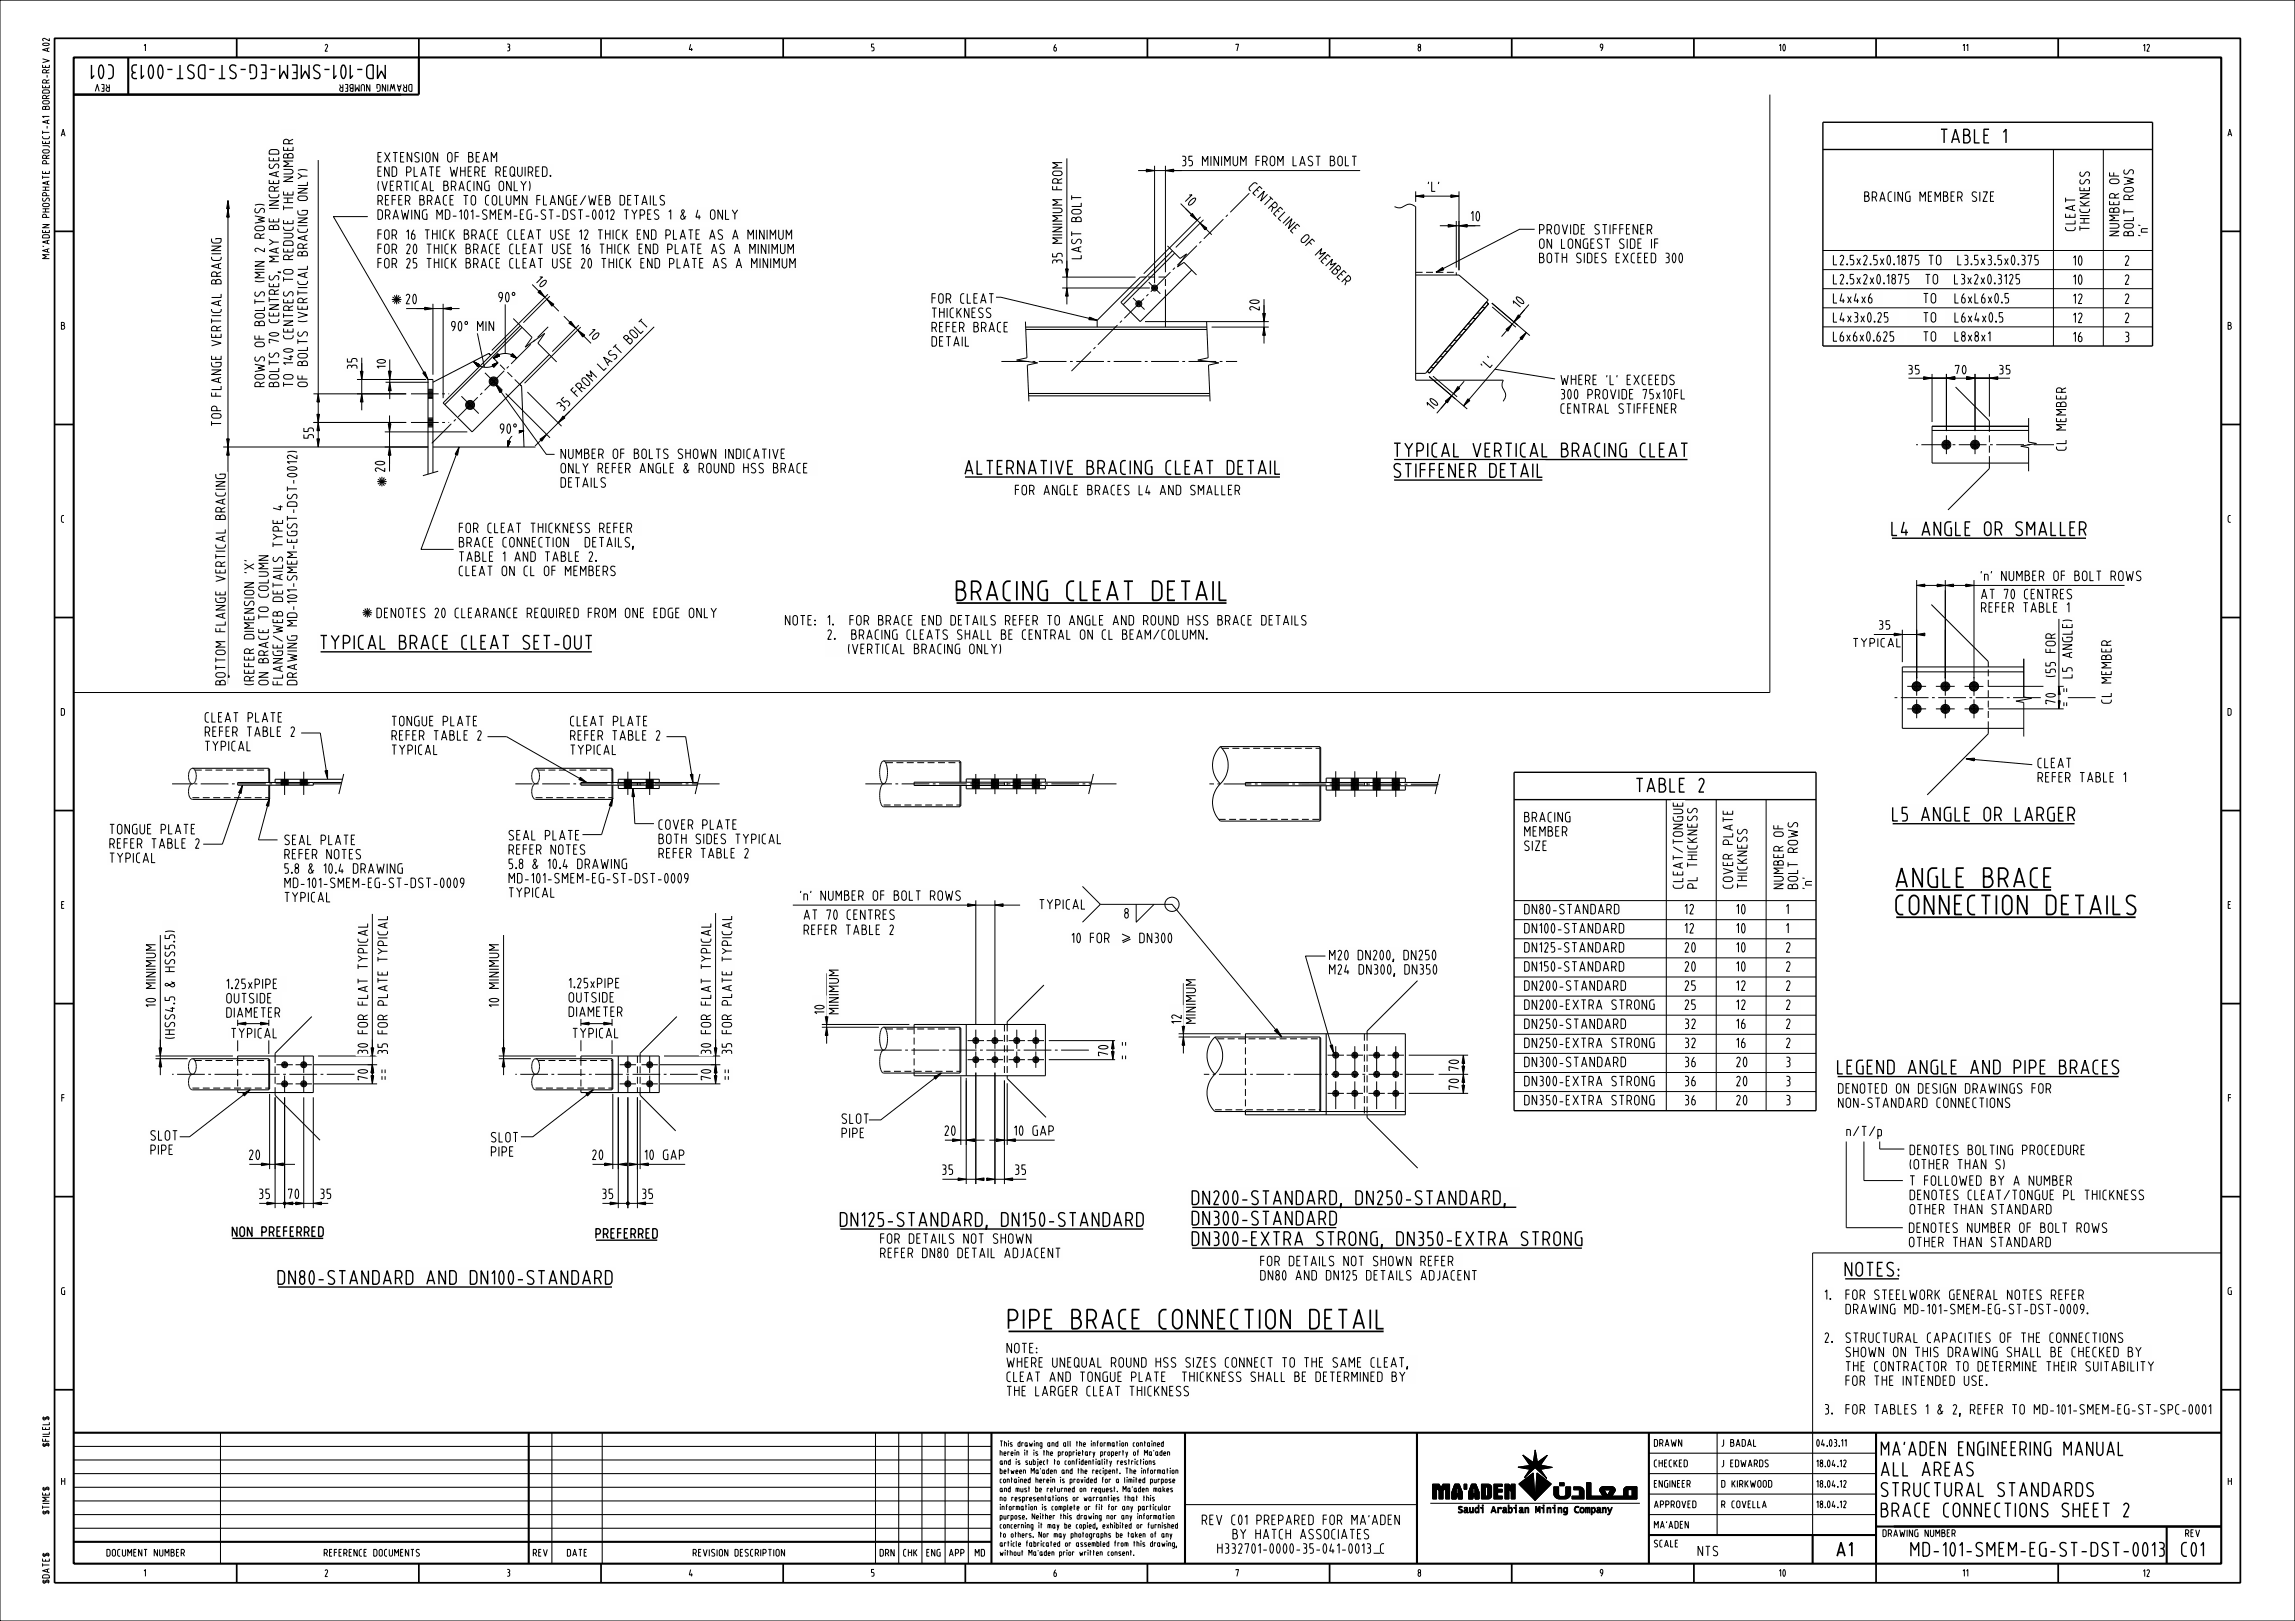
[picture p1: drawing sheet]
<svg xmlns="http://www.w3.org/2000/svg" width="841mm" height="594mm" viewBox="0 0 841 594" stroke-linecap="round" stroke-linejoin="round" font-family="sans-serif">
<defs><g id="words">
<g font-size="7">
<text x="350.5" y="220">BRACING CLEAT DETAIL</text>
<text x="694.9" y="325.1">ANGLE BRACE</text>
<text x="694.9" y="335.1">CONNECTION DETAILS</text>
<text x="369.6" y="486.9">PIPE BRACE CONNECTION DETAIL</text>
</g>
<g font-size="5">
<text x="41.5" y="23.8" transform="rotate(-180 41.5 23.8)">C01</text>
<text x="141.2" y="23.8" transform="rotate(-180 141.2 23.8)">MD-101-SMEM-EG-ST-DST-0013</text>
<text x="711.2" y="52.4">TABLE 1</text>
<text x="510.9" y="167.4">TYPICAL VERTICAL BRACING CLEAT</text>
<text x="353.6" y="173.8">ALTERNATIVE BRACING CLEAT DETAIL</text>
<text x="510.9" y="174.9">STIFFENER DETAIL</text>
<text x="693.3" y="196.2">L4 ANGLE OR SMALLER</text>
<text x="117.5" y="237.9">TYPICAL BRACE CLEAT SET-OUT</text>
<text x="599.7" y="290.2">TABLE 2</text>
<text x="693.6" y="300.8">L5 ANGLE OR LARGER</text>
<text x="673.4" y="393.5">LEGEND ANGLE AND PIPE BRACES</text>
<text x="436.9" y="441.4">DN200-STANDARD, DN250-STANDARD,</text>
<text x="308" y="449.4">DN125-STANDARD, DN150-STANDARD</text>
<text x="436.9" y="448.9">DN300-STANDARD</text>
<text x="436.9" y="456.4">DN300-EXTRA STRONG, DN350-EXTRA STRONG</text>
<text x="676.2" y="467.6">NOTES:</text>
<text x="101.9" y="470.6">DN80-STANDARD AND DN100-STANDARD</text>
<text x="689.4" y="533.3">MA’ADEN ENGINEERING MANUAL</text>
<text x="689.4" y="540.8">ALL AREAS</text>
<text x="689.4" y="548.3">STRUCTURAL STANDARDS</text>
<text x="689.4" y="555.8">BRACE CONNECTIONS SHEET 2</text>
<text x="673.2" y="570.3">A1</text>
<text x="700.2" y="570.3">MD-101-SMEM-EG-ST-DST-0013</text>
<text x="799.5" y="570.3">C01</text>
</g>
<g font-size="3.5">
<text x="138.5" y="59.4">EXTENSION OF BEAM</text>
<text x="138.5" y="64.6">END PLATE WHERE REQUIRED.</text>
<text x="433.2" y="60.7">35 MINIMUM FROM LAST BOLT</text>
<text x="138.5" y="69.9">(VERTICAL BRACING ONLY)</text>
<text x="457.4" y="69.1" transform="rotate(45 457.4 69.1)">CENTRELINE OF MEMBER</text>
<text x="523.4" y="70.1">’L’</text>
<text x="138.5" y="75.1">REFER BRACE TO COLUMN FLANGE/WEB DETAILS</text>
<text x="433.9" y="73.4" transform="rotate(45 433.9 73.4)">10</text>
<text x="683.3" y="73.8">BRACING MEMBER SIZE</text>
<text x="138.5" y="80.4">DRAWING MD-101-SMEM-EG-ST-DST-0012 TYPES 1 &amp; 4 ONLY</text>
<text x="539.1" y="81">10</text>
<text x="138.5" y="87.7">FOR 16 THICK BRACE CLEAT USE 12 THICK END PLATE AS A MINIMUM</text>
<text x="564.2" y="85.8">PROVIDE STIFFENER</text>
<text x="760.4" y="84.5" transform="rotate(-90 760.4 84.5)">CLEAT</text>
<text x="765.7" y="84.5" transform="rotate(-90 765.7 84.5)">THICKNESS</text>
<text x="776.5" y="86.4" transform="rotate(-90 776.5 86.4)">NUMBER OF</text>
<text x="781.8" y="86.4" transform="rotate(-90 781.8 86.4)">BOLT ROWS</text>
<text x="787" y="86.4" transform="rotate(-90 787 86.4)">’n’</text>
<text x="138.5" y="93">FOR 20 THICK BRACE CLEAT USE 16 THICK END PLATE AS A MINIMUM</text>
<text x="396.2" y="94.8" transform="rotate(-90 396.2 94.8)">LAST BOLT</text>
<text x="564.2" y="91">ON LONGEST SIDE IF</text>
<text x="138.5" y="98.2">FOR 25 THICK BRACE CLEAT USE 20 THICK END PLATE AS A MINIMUM</text>
<text x="389.2" y="96.6" transform="rotate(-90 389.2 96.6)">35 MINIMUM FROM</text>
<text x="564.2" y="96.3">BOTH SIDES EXCEED 300</text>
<text x="671.9" y="97.1">L2.5x2.5x0.1875 TO</text>
<text x="715.7" y="97.1">L3.5x3.5x0.375</text>
<text x="759.8" y="97.2">10</text>
<text x="778.8" y="97.2">2</text>
<text x="671.9" y="104">L2.5x2x0.1875</text>
<text x="704.5" y="104">TO</text>
<text x="713.6" y="104">L3x2x0.3125</text>
<text x="759.8" y="104.2">10</text>
<text x="778.8" y="104.2">2</text>
<text x="148.8" y="111.3">20</text>
<text x="182.8" y="110.6">90^</text>
<text x="341.5" y="111.1">FOR CLEAT</text>
<text x="461.5" y="113.7" transform="rotate(-90 461.5 113.7)">20</text>
<text x="556.8" y="113" transform="rotate(-49 556.8 113)">10</text>
<text x="671.9" y="111">L4x4x6</text>
<text x="702.8" y="111">TO</text>
<text x="715" y="111">L6xL6x0.5</text>
<text x="759.8" y="111.2">12</text>
<text x="778.8" y="111.2">2</text>
<text x="341.5" y="116.4">THICKNESS</text>
<text x="671.9" y="118">L4x3x0.25</text>
<text x="702.4" y="118">TO</text>
<text x="715.1" y="118">L6x4x0.5</text>
<text x="759.8" y="118.2">12</text>
<text x="778.8" y="118.2">2</text>
<text x="165.5" y="121.3">90^ MIN</text>
<text x="341.5" y="121.6">REFER BRACE</text>
<text x="671.9" y="125">L6x6x0.625</text>
<text x="702.8" y="125">TO</text>
<text x="715" y="125">L8x8x1</text>
<text x="759.8" y="125.2">16</text>
<text x="778.8" y="125.2">3</text>
<text x="341.5" y="126.9">DETAIL</text>
<text x="130.8" y="135.1" transform="rotate(-90 130.8 135.1)">35</text>
<text x="545.2" y="135.7" transform="rotate(-49 545.2 135.7)">’L’</text>
<text x="96.9" y="141.7" transform="rotate(-90 96.9 141.7)">ROWS OF BOLTS (MIN 2 ROWS)</text>
<text x="102.2" y="141.7" transform="rotate(-90 102.2 141.7)">BOLTS 70 CENTRES, MAY BE INCREASED</text>
<text x="107.4" y="141.7" transform="rotate(-90 107.4 141.7)">TO 140 CENTRES TO REDUCE THE NUMBER</text>
<text x="112.6" y="141.7" transform="rotate(-90 112.6 141.7)">OF BOLTS (VERTICAL BRACING ONLY)</text>
<text x="572" y="141">WHERE ’L’ EXCEEDS</text>
<text x="572" y="146.2">300 PROVIDE 75x10FL</text>
<text x="206.4" y="150.6" transform="rotate(-45 206.4 150.6)">35 FR O M L A ST B O L T</text>
<text x="525.2" y="150.3" transform="rotate(-49 525.2 150.3)">10</text>
<text x="572" y="151.5">CENTRAL STIFFENER</text>
<text x="81" y="156" transform="rotate(-90 81 156)">TOP FLANGE VERTICAL BRACING</text>
<text x="114.9" y="160.6" transform="rotate(-90 114.9 160.6)">55</text>
<text x="183.3" y="158.8">90^</text>
<text x="757.1" y="165" transform="rotate(-90 757.1 165)">CL MEMBER</text>
<text x="141" y="172.8" transform="rotate(-90 141 172.8)">20</text>
<text x="205.6" y="168.1">NUMBER OF BOLTS SHOWN INDICATIVE</text>
<text x="205.6" y="173.3">ONLY REFER ANGLE &amp; ROUND HSS BRACE</text>
<text x="205.6" y="178.6">DETAILS</text>
<text x="372.1" y="181.3">FOR ANGLE BRACES L4 AND SMALLER</text>
<text x="168.3" y="195.2">FOR CLEAT THICKNESS REFER</text>
<text x="168.3" y="200.5">BRACE CONNECTION DETAILS,</text>
<text x="168.3" y="205.7">TABLE 1 AND TABLE 2.</text>
<text x="168.3" y="211">CLEAT ON CL OF MEMBERS</text>
<text x="725.9" y="212.8">’n’ NUMBER OF BOLT ROWS</text>
<text x="726.1" y="219.4">AT 70 CENTRES</text>
<text x="138.1" y="226.3">DENOTES 20 CLEARANCE REQUIRED FROM ONE EDGE ONLY</text>
<text x="726.1" y="224.4">REFER TABLE 1</text>
<text x="287.8" y="229">NOTE:</text>
<text x="303.3" y="229">1. FOR BRACE END DETAILS REFER TO ANGLE AND ROUND HSS BRACE DETAILS</text>
<text x="303.3" y="234.3">2. BRACING CLEATS SHALL BE CENTRAL ON CL BEAM/COLUMN.</text>
<text x="306.7" y="239.5">(VERTICAL BRACING ONLY)</text>
<text x="82.6" y="250.9" transform="rotate(-90 82.6 250.9)">BOTTOM FLANGE VERTICAL BRACING</text>
<text x="93.1" y="250.9" transform="rotate(-90 93.1 250.9)">(REFER DIMENSION ’X’</text>
<text x="98.3" y="250.9" transform="rotate(-90 98.3 250.9)">ON BRACE TO COLUMN</text>
<text x="103.6" y="250.9" transform="rotate(-90 103.6 250.9)">FLANGE/WEB DETAILS TYPE 4</text>
<text x="108.8" y="250.9" transform="rotate(-90 108.8 250.9)">DRAWING MD-101-SMEM-EGST-DST-0012)</text>
<text x="753.2" y="250.2" transform="rotate(-90 753.2 250.2)">(55 FOR</text>
<text x="759.3" y="248.4" transform="rotate(-90 759.3 248.4)">L5 ANGLE)</text>
<text x="753.2" y="257.9" transform="rotate(-90 753.2 257.9)">70</text>
<text x="773.6" y="257.7" transform="rotate(-90 773.6 257.7)">CL MEMBER</text>
<text x="75.2" y="264.6">CLEAT PLATE</text>
<text x="75.2" y="269.9">REFER TABLE 2</text>
<text x="143.6" y="266">TONGUE PLATE</text>
<text x="209.1" y="266">CLEAT PLATE</text>
<text x="75.2" y="275.1">TYPICAL</text>
<text x="143.6" y="271.2">REFER TABLE 2</text>
<text x="209.1" y="271.2">REFER TABLE 2</text>
<text x="143.6" y="276.5">TYPICAL</text>
<text x="209.1" y="276.5">TYPICAL</text>
<text x="746.8" y="281.3">CLEAT</text>
<text x="746.8" y="286.6">REFER TABLE 1</text>
<text x="40.3" y="305.6">TONGUE PLATE</text>
<text x="241.5" y="303.9">COVER PLATE</text>
<text x="558.7" y="301.2">BRACING</text>
<text x="40.3" y="310.8">REFER TABLE 2</text>
<text x="104.4" y="309.5">SEAL PLATE</text>
<text x="186.5" y="307.8">SEAL PLATE</text>
<text x="241.5" y="309.2">BOTH SIDES TYPICAL</text>
<text x="558.7" y="306.4">MEMBER</text>
<text x="558.7" y="311.7">SIZE</text>
<text x="40.3" y="316.1">TYPICAL</text>
<text x="104.4" y="314.8">REFER NOTES</text>
<text x="186.5" y="313.1">REFER NOTES</text>
<text x="241.5" y="314.4">REFER TABLE 2</text>
<text x="104.4" y="320">5.8 &amp; 10.4 DRAWING</text>
<text x="186.5" y="318.3">5.8 &amp; 10.4 DRAWING</text>
<text x="186.5" y="323.6">MD-101-SMEM-EG-ST-DST-0009</text>
<text x="104.4" y="325.3">MD-101-SMEM-EG-ST-DST-0009</text>
<text x="186.5" y="328.8">TYPICAL</text>
<text x="293.3" y="329.9">’n’ NUMBER OF BOLT ROWS</text>
<text x="616.7" y="325.5" transform="rotate(-90 616.7 325.5)">CLEAT/TONGUE</text>
<text x="621.9" y="325.5" transform="rotate(-90 621.9 325.5)">PL THICKNESS</text>
<text x="634.9" y="325.5" transform="rotate(-90 634.9 325.5)">COVER PLATE</text>
<text x="640.2" y="325.5" transform="rotate(-90 640.2 325.5)">THICKNESS</text>
<text x="653.5" y="325.6" transform="rotate(-90 653.5 325.6)">NUMBER OF</text>
<text x="658.7" y="325.6" transform="rotate(-90 658.7 325.6)">BOLT ROWS</text>
<text x="664" y="325.6" transform="rotate(-90 664 325.6)">’n’</text>
<text x="104.4" y="330.5">TYPICAL</text>
<text x="381" y="333.1">TYPICAL</text>
<text x="558.7" y="334.9">DN80-STANDARD</text>
<text x="617.5" y="334.9">12</text>
<text x="636.4" y="334.9">10</text>
<text x="654.6" y="334.9">1</text>
<text x="294.7" y="336.9">AT 70 CENTRES</text>
<text x="412.1" y="336.4">8</text>
<text x="558.7" y="341.9">DN100-STANDARD</text>
<text x="617.5" y="341.9">12</text>
<text x="636.4" y="341.9">10</text>
<text x="654.6" y="341.9">1</text>
<text x="294.7" y="342.5">REFER TABLE 2</text>
<text x="392.8" y="345.5">10 FOR</text>
<text x="414.3" y="345.5">DN300</text>
<text x="487.2" y="351.7">M20 DN200, DN250</text>
<text x="558.7" y="348.9">DN125-STANDARD</text>
<text x="617.5" y="348.9">20</text>
<text x="636.4" y="348.9">10</text>
<text x="654.6" y="348.9">2</text>
<text x="487.2" y="357">M24 DN300, DN350</text>
<text x="558.7" y="355.9">DN150-STANDARD</text>
<text x="617.5" y="355.9">20</text>
<text x="636.4" y="355.9">10</text>
<text x="654.6" y="355.9">2</text>
<text x="83.1" y="362.3">1.25xPIPE</text>
<text x="208.5" y="362">1.25xPIPE</text>
<text x="558.7" y="362.9">DN200-STANDARD</text>
<text x="617.5" y="362.9">25</text>
<text x="636.4" y="362.9">12</text>
<text x="654.6" y="362.9">2</text>
<text x="57" y="368.9" transform="rotate(-90 57 368.9)">10 MINIMUM</text>
<text x="83.1" y="367.5">OUTSIDE</text>
<text x="182.8" y="368.9" transform="rotate(-90 182.8 368.9)">10 MINIMUM</text>
<text x="208.5" y="367.2">OUTSIDE</text>
<text x="302" y="371.5" transform="rotate(-90 302 371.5)">10</text>
<text x="307.3" y="371.5" transform="rotate(-90 307.3 371.5)">MINIMUM</text>
<text x="558.7" y="369.9">DN200-EXTRA STRONG</text>
<text x="617.5" y="369.9">25</text>
<text x="636.4" y="369.9">12</text>
<text x="654.6" y="369.9">2</text>
<text x="83.1" y="372.8">DIAMETER</text>
<text x="208.5" y="372.5">DIAMETER</text>
<text x="432.9" y="375" transform="rotate(-90 432.9 375)">12</text>
<text x="438.1" y="375" transform="rotate(-90 438.1 375)">MINIMUM</text>
<text x="558.7" y="376.9">DN250-STANDARD</text>
<text x="617.5" y="376.9">32</text>
<text x="636.4" y="376.9">16</text>
<text x="654.6" y="376.9">2</text>
<text x="64" y="380.5" transform="rotate(-90 64 380.5)">(HSS4.5 &amp; HSS5.5)</text>
<text x="84.8" y="380.3">TYPICAL</text>
<text x="209.9" y="380.3">TYPICAL</text>
<text x="558.7" y="383.9">DN250-EXTRA STRONG</text>
<text x="617.5" y="383.9">32</text>
<text x="636.4" y="383.9">16</text>
<text x="654.6" y="383.9">2</text>
<text x="134.7" y="386.2" transform="rotate(-90 134.7 386.2)">30 FOR FLAT TYPICAL</text>
<text x="142" y="386.2" transform="rotate(-90 142 386.2)">35 FOR PLATE TYPICAL</text>
<text x="260.5" y="386.2" transform="rotate(-90 260.5 386.2)">30 FOR FLAT TYPICAL</text>
<text x="268.1" y="386.2" transform="rotate(-90 268.1 386.2)">35 FOR PLATE TYPICAL</text>
<text x="406" y="386.8" transform="rotate(-90 406 386.8)">70</text>
<text x="413" y="388.1" transform="rotate(-90 413 388.1)">= =</text>
<text x="134.7" y="395.7" transform="rotate(-90 134.7 395.7)">70</text>
<text x="141.7" y="395.7" transform="rotate(-90 141.7 395.7)">==</text>
<text x="260.5" y="395.7" transform="rotate(-90 260.5 395.7)">70</text>
<text x="267.5" y="395.7" transform="rotate(-90 267.5 395.7)">==</text>
<text x="534.5" y="392.2" transform="rotate(-90 534.5 392.2)">70</text>
<text x="558.7" y="390.9">DN300-STANDARD</text>
<text x="617.5" y="390.9">36</text>
<text x="636.4" y="390.9">20</text>
<text x="654.6" y="390.9">3</text>
<text x="534.5" y="399.2" transform="rotate(-90 534.5 399.2)">70</text>
<text x="558.7" y="397.9">DN300-EXTRA STRONG</text>
<text x="617.5" y="397.9">36</text>
<text x="636.4" y="397.9">20</text>
<text x="654.6" y="397.9">3</text>
<text x="673.7" y="400.6">DENOTED ON DESIGN DRAWINGS FOR</text>
<text x="558.7" y="404.9">DN350-EXTRA STRONG</text>
<text x="617.5" y="404.9">36</text>
<text x="636.4" y="404.9">20</text>
<text x="654.6" y="404.9">3</text>
<text x="673.7" y="405.8">NON-STANDARD CONNECTIONS</text>
<text x="308.6" y="411.7">SLOT</text>
<text x="55.3" y="417.8">SLOT</text>
<text x="180.1" y="418.5">SLOT</text>
<text x="308.6" y="416.9">PIPE</text>
<text x="346.2" y="416.1">20</text>
<text x="371.8" y="416.1">10 GAP</text>
<text x="676.8" y="416.2">n/T/p</text>
<text x="55.3" y="423.1">PIPE</text>
<text x="91.4" y="424.9">20</text>
<text x="180.1" y="423.7">PIPE</text>
<text x="217.1" y="424.9">20</text>
<text x="236.4" y="424.9">10 GAP</text>
<text x="700" y="423.1">DENOTES BOLTING PROCEDURE</text>
<text x="345.3" y="430.4">35</text>
<text x="372" y="430.4">35</text>
<text x="700" y="428.4">(OTHER THAN S)</text>
<text x="700" y="434.4">T FOLLOWED BY A NUMBER</text>
<text x="95" y="439.2">35</text>
<text x="105.7" y="439.2">70</text>
<text x="117.4" y="439.2">35</text>
<text x="220.8" y="439.2">35</text>
<text x="235.4" y="439.2">35</text>
<text x="700" y="439.6">DENOTES CLEAT/TONGUE PL THICKNESS</text>
<text x="700" y="444.9">OTHER THAN STANDARD</text>
<text x="85.1" y="453.1">NON PREFERRED</text>
<text x="218.4" y="453.7">PREFERRED</text>
<text x="322.7" y="455.6">FOR DETAILS NOT SHOWN</text>
<text x="699.7" y="451.6">DENOTES NUMBER OF BOLT ROWS</text>
<text x="322.7" y="460.9">REFER DN80 DETAIL ADJACENT</text>
<text x="699.7" y="456.9">OTHER THAN STANDARD</text>
<text x="462" y="463.8">FOR DETAILS NOT SHOWN REFER</text>
<text x="462" y="469.1">DN80 AND DN125 DETAILS ADJACENT</text>
<text x="668.8" y="476.2">1.</text>
<text x="676.4" y="476.2">FOR STEELWORK GENERAL NOTES REFER</text>
<text x="676.4" y="481.4">DRAWING MD-101-SMEM-EG-ST-DST-0009.</text>
<text x="668.8" y="491.9">2.</text>
<text x="676.4" y="491.9">STRUCTURAL CAPACITIES OF THE CONNECTIONS</text>
<text x="369" y="495.8">NOTE:</text>
<text x="676.4" y="497.2">SHOWN ON THIS DRAWING SHALL BE CHECKED BY</text>
<text x="369" y="501">WHERE UNEQUAL ROUND HSS SIZES CONNECT TO THE SAME CLEAT,</text>
<text x="676.4" y="502.4">THE CONTRACTOR TO DETERMINE THEIR SUITABILITY</text>
<text x="369" y="506.3">CLEAT AND TONGUE PLATE THICKNESS SHALL BE DETERMINED BY</text>
<text x="676.4" y="507.7">FOR THE INTENDED USE.</text>
<text x="369" y="511.5">THE LARGER CLEAT THICKNESS</text>
<text x="668.8" y="518.2">3.</text>
<text x="676.4" y="518.2">FOR TABLES 1 &amp; 2, REFER TO MD-101-SMEM-EG-ST-SPC-0001</text>
<text x="440.6" y="558.7">REV C01 PREPARED FOR MA’ADEN</text>
<text x="451.8" y="563.9">BY HATCH ASSOCIATES</text>
<text x="446.2" y="569.2">H332701-0000-35-041-0013_C</text>
<text x="622.3" y="570.1">NTS</text>
</g>
<g font-size="3.1">
<text x="196.1" y="103.2" transform="rotate(45 196.1 103.2)">10</text>
<text x="215.4" y="122.5" transform="rotate(45 215.4 122.5)">10</text>
<text x="141.3" y="135" transform="rotate(-90 141.3 135)">10</text>
<text x="699.4" y="137">35</text>
<text x="716.5" y="137">70</text>
<text x="732.7" y="137">35</text>
<text x="688.6" y="230.6">35</text>
<text x="679.1" y="237">TYPICAL</text>
<text x="755.8" y="252.2" transform="rotate(90 755.8 252.2)">= =</text>
</g>
<g font-size="3">
<text x="40.1" y="31" transform="rotate(-180 40.1 31)">REV</text>
<text x="151" y="31" transform="rotate(-180 151 31)">DRAWING NUMBER</text>
<text x="18.1" y="94.8" transform="rotate(-90 18.1 94.8)">MA’ADEN PHOSPHATE PROJECT-A1 BORDER-REV A02</text>
<text x="18.1" y="530" transform="rotate(-90 18.1 530)">$FILEL$</text>
<text x="606.2" y="530">DRAWN</text>
<text x="606.2" y="537.5">CHECKED</text>
<text x="606.2" y="545">ENGINEER</text>
<text x="18.1" y="554.8" transform="rotate(-90 18.1 554.8)">$TIME$</text>
<text x="606.2" y="552.5">APPROVED</text>
<text x="606.2" y="560">MA’ADEN</text>
<text x="690" y="563.1">DRAWING NUMBER</text>
<text x="800.9" y="563.1">REV</text>
<text x="606.2" y="566.9">SCALE</text>
<text x="39.2" y="570.3">DOCUMENT NUMBER</text>
<text x="118.8" y="570.3">REFERENCE DOCUMENTS</text>
<text x="195.4" y="570.3">REV</text>
<text x="207.9" y="570.3">DATE</text>
<text x="254" y="570.3">REVISION DESCRIPTION</text>
<text x="322.5" y="570.3">DRN</text>
<text x="331.1" y="570.3">CHK</text>
<text x="339.6" y="570.3">ENG</text>
<text x="347.9" y="570.3">APP</text>
<text x="357.4" y="570.3">MD</text>
<text x="18.1" y="580.2" transform="rotate(-90 18.1 580.2)">$DATE$</text>
</g>
<g font-size="2.5">
<text x="630.9" y="530">J BADAL</text>
<text x="665.7" y="530">04.03.11</text>
<text x="630.9" y="537.5">J EDWARDS</text>
<text x="665.7" y="537.5">18.04.12</text>
<text x="630.9" y="545">D KIRKWOOD</text>
<text x="665.7" y="545">18.04.12</text>
<text x="630.9" y="552.5">R COVELLA</text>
<text x="665.7" y="552.5">18.04.12</text>
</g>
<g font-size="2">
<text x="185.9" y="18.6">3</text>
<text x="252.6" y="18.7">4</text>
<text x="22.4" y="49.9">A</text>
<text x="816.4" y="49.9">A</text>
<text x="22.6" y="332.9">E</text>
<text x="816.5" y="332.9">E</text>
<text x="22.6" y="403.6">F</text>
<text x="816.6" y="403.6">F</text>
<text x="366.5" y="530">This drawing and all the information contained</text>
<text x="366.5" y="533.3">herein it is the proprietary property of Ma’aden</text>
<text x="366.5" y="536.7">and is subject to confidentiality restrictions</text>
<text x="22.6" y="544.1">H</text>
<text x="366.5" y="540">between Ma’aden and the recipent. The information</text>
<text x="366.5" y="543.3">contained herein is provided for a limited purpose</text>
<text x="816.5" y="544.1">H</text>
<text x="366.5" y="546.7">and must be returned on request. Ma’aden makes</text>
<text x="366.5" y="550">no respresentations or warranties that this</text>
<text x="366.5" y="553.3">information is complete or fit for any particular</text>
<text x="366.5" y="556.7">purpose. Neither this drawing nor any information</text>
<text x="534.1" y="554.4">Saudi Arabian Mining Company</text>
<text x="366.5" y="560">concerning it may be copied, exhibited or furnished</text>
<text x="366.5" y="563.3">to others. Nor may photographs be taken of any</text>
<text x="366.5" y="566.7">article fabricated or assembled from this drawing,</text>
<text x="366.5" y="570">without Ma’aden prior written consent.</text>
<text x="185.9" y="577.6">3</text>
<text x="252.6" y="577.7">4</text>
</g>
</g></defs>
<g fill="none" stroke="#000" stroke-width=".38">
<path d="M518.8 75.7v63.6h32.1M429.6 91.9l-18.9 18.9 7.1 7.1 18.9-18.9M430.5 92.8l-18.9 18.8M143.6 109.7h3.5M143.8 108.9l3.1 1.7M144.5 108.2l1.7 3M145.3 108v3.5M146.2 108.2l-1.7 3M146.9 108.9l-3.1 1.7M190.7 119.4l-28.3 28.2 10.6 10.7 28.3-28.3M191.3 120l-28.3 28.2M375.8 119.9h66.4"/>
<path d="M420 101.5h-2.1l-15.8 15.9v2.5M427.1 108.6v11.3M518.8 100.8h15.8l10.8 9.1-23 26.9h-3.6M544.7 110.7l.8 .6-21.7 25.4-.8-.6zM545.5 111.3l-21.7 25.4M179.8 130.2l-.7-.7-20.5 10.6M375.9 120.7h66.4M190.4 140.8l.7 .7 .9 22.3M376.9 144.2h66.4M376.9 145.1h66.4M708 157.7h35.4M716.6 141.8l12.4 12.4v2"/>
<path d="M743.4 156.2h-35.4v13.5h35.4M138.2 176.5h3.5M138.5 175.6l3 1.8M139.1 175l1.7 3M140 174.7v3.5M140.8 175l-1.7 3M141.5 175.6l-3 1.8M158.6 173.2v-34.1h-1.8v34.7M158.6 163.8h37.6M729 169.7v2l-15.2 15.2M132.8 224.5h3.5M133.1 223.6l3 1.8"/>
<path d="M133.7 223l1.8 3M134.6 222.8v3.5M135.5 223l-1.8 3M136.1 223.6l-3 1.8M707.7 221.5l20.9 20.9v2M697.1 246.2h44.5M741.6 244.4h-44.5v22.5h44.5M323.8 278.8h28v7.8M351.8 279.1h.3v7.5M447.2 273.6h36.5v13.1M483.7 273.9h.3v12.8M728.6 266.9v2l-22.4 22.4"/>
<path d="M70.5 281.5h28v5.2M98.5 287.7v5.2h-28M98.5 281.8h.3v4.9M98.8 287.7v4.9M114.8 286.7v1h-27.7v-1h38.1M125.5 285.5h-24.7v1.2M196.3 281.5h28v5.2M224.3 287.7v5.2h-28M224.3 281.8h.3v4.9M224.6 287.7v4.9M226.6 286.7v-1.2h15v1.2M226.6 287.7v1.2h15v-1.2"/>
<path d="M233.6 286.7v1M234.6 286.7v1M255.8 286.7h-42.9v1h42.6M351.8 287.8v7.8h-28M352.1 287.8v7.5h-.3M354.1 286.6v-1.2h29v1.2M354.1 287.8v1.2h29v-1.2M368.1 286.6v1.2M369.1 286.6v1.2M400 286.6h-65v1.2h64.7M483.7 287.9v13h-36.5M484 287.9v12.7h-.3"/>
<path d="M486 286.7v-1.6h29v1.6M486 287.9v1.6h29v-1.6M500 286.7v1.2M501 286.7v1.2M526.9 286.7h-70.5v1.2h70.2M411.2 342.3l2.8 1.2-2.8 1.3M414.3 344.1l-2.8 1.3M519.5 359.4l-18.5 18.4v1M114.2 372.5l-13.4 13.5v1M248 372.5l-13.4 13.5v1M323.8 376.4h28v16.8h-28M335 376.4v-1h48.1v18.8h-48.1v-1"/>
<path d="M351.8 376.7h.3v16.2h-.3M354.1 375.4v18.8M382.5 361l-13.4 13.4v1M486 378.8v29.7M70.5 388h28v11.4h-28M87.1 388v-1h27.7v13.4h-27.7v-1M98.5 388.3h.3v10.8h-.3M196.3 388h28v11.4h-28M212.9 388v-1h28.7v13.4h-28.7v-1M224.3 388.3h.3v10.8h-.3M226.6 387v13.4M369.1 394.2v1l14.2 14.2"/>
<path d="M445.2 380h38.5v27.3M456.4 380v-1.2h58.6v29.7h-58.6v-1.2M483.7 380.3h.3v26.7h-.3M100.8 400.4v1l16.5 16.4M234.6 400.4v1l13 13M445.2 407.3h69.8M501 408.5v1l18.5 18.5M27 540h336.3M27 535h336.3M27 530h336.3M80.8 525v48M202.2 525v48"/>
<path d="M220.7 525v48M320.8 525v48M329.3 525v48M337.8 525v48M346.3 525v48M354.8 525v48M604.2 540h83.3M604.2 532.5h83.3M629.2 525v37.5M664.2 525v37.5M27 555h336.3M27 550h336.3"/>
<path d="M27 545h336.3M434.2 551.4h85.1M604.2 555h83.3M604.2 547.5h83.3M27 560h336.3"/>
</g>
<g fill="none" stroke="#000" stroke-width=".37">
<path d="M0 0h841v594h-841zM52.8 16.8l.5-.6v2.5M119.2 16.7a.5 .5 0 0 1 .7-.4 .5 .5 0 0 1 .1 .8l-.9 1.7h1M185.9 16.2l.8 .2v.7l-.3 .1M253.1 16.2l-.5 1.9h1.2M320.3 16.2h-.9v1l.5 .1 .4 .3-.1 .9-.8 .1M386.9 16.3l-.5 .6a1.09 1.09 0 0 0 .3 1.8l.4-.5a.63 .63 0 0 0-.1-.7 .63 .63 0 0 0-.7-.2M452.9 16.5v-.3h.9l-.5 2.5M519.9 16.3l-.1 .9a.73 .73 0 0 1 .8 .7 .73 .73 0 0 1-.7 .7l-.2-.5 .1-.6a.61 .61 0 0 0 .8-.6 .61 .61 0 0 0-.7-.6zM587.2 17.5a.65 .65 0 0 1-.9-.6 .65 .65 0 0 1 1-.5l-.1 1.3-.5 .9M652 16.8l.5-.6v2.5M653.6 16.3a1.47 1.47 0 0 1 0 2.3l-.3-1.2z"/>
<path d="M719.3 16.8l.5-.6v2.5M720.6 16.8l.5-.6v2.5M785.4 16.8l.5-.5v2.5M786.7 16.7a.5 .5 0 0 1 .7-.4 .5 .5 0 0 1 .2 .8l-.9 1.7h1M648.6 34.7v219.1h-621.6M22.4 49.9l.7-2.5 .8 2.5M116.6 58.6v105.2M391 58v53.6M752.5 54.8v72M770.8 54.8v72M816.4 49.9l.7-2.5 .7 2.5M83.5 73.5v174.1"/>
<path d="M134.8 79.4h-12.6l34.6 59.7M417.1 62.5h81.3M423.1 60.8v43M427.1 60.8v39M432.6 74.6l11.4 11.4M434.5 76.4l4.2 4.3M440 79.5l-20.9 20.8M449.9 78.7l-.7 .7M457.9 70.7l-7.1 7.1M511 75.7a3.3 3.3 0 0 0 3.9-.4 2.99 2.99 0 0 1 3.9 .4M518.8 71.9h15.8M518.8 70.1v3.9"/>
<path d="M534.6 70.1v28.9M427.8 90.1l4.6 4.6 2.4-1.7-3.3 4.8 2.4-1.7 4.6 4.6M428.9 99.7l-7.2 7.2M430.5 98.1l-.7 .7M438.6 90l-7.2 7.2M440.2 88.4l-.7 .7M441 80.5l-10.1 10.2M448.3 80.3l-7.2 7.2M518.8 99.8h2.5M522.6 99.8h2.5M526.4 99.8h2.5M527.6 82.7h14.9"/>
<path d="M530.2 99.8h2.5M533.7 81v17M533.7 99.8v1M562.4 84h-5.6l-30.6 15.8M668 91.8h120.8M668 98.8h120.8M22.5 119.2l.9-.1 .2-.5-.3-.4-.8-.1v2.5h.6a.7 .7 0 0 0 .6-.7 .7 .7 0 0 0-.6-.7M148.8 113.1h19.6M158.6 111.3v26M162.4 111.3v34.6M185.1 111.5v18M188.1 116.7l6.9 6.9-2.5 3.6 7.1-5-2.5 3.6 6.9 6.8"/>
<path d="M195 104.3l9.8 9.7M200.8 107.8l-20.6 20.6M200.9 119.8l-3.9 3.8M201.5 108.6l-9.7 9.7M206.6 115.9l4.4 4.3M212.1 119.1l-9.7 9.7M212.8 119.9l-20.6 20.5M239.7 119.8l-43.6 43.6M363 108.9h3.7l35.4 8.5M375.8 117.9l.5 13.2-3.8 .8 7.7 1.1-3.7 .8 .5 13.3M389.2 101.5h26.9M389.2 105.5h32.1"/>
<path d="M409.5 119.1l-7.2 7.2M411.1 117.5l-.7 .7M415.2 109.2l4.2 4.2M419.2 109.4l-7.2 7.2M419.6 117.9h45.3M420.7 101.5h2.6M420.8 107.8l-.7 .7M421 103.4l4.2 4.2M424.5 101.5h2.6M427.1 102.3v2.5M427.1 106.1v2.5M442.2 117.9l.5 13.2-3.8 .8 7.7 1.1-3.8 .8 .6 13.3"/>
<path d="M444 119.9h20.9M463.2 109.6v16.3M537.8 118.7h1.4M539.6 116.7h1.3M541.3 114.7h1.3M543 112.7h1.3M544.7 110.7h.1M544.7 110.7l.8 .6M546.7 111.1l13.9 11.9M546.8 112.5l8.7 7.4M558.7 113.4l-3.9 4.6M560.3 111.6l-10.1 11.7"/>
<path d="M668 105.8h120.8M668 112.8h120.8M668 119.8h120.8M816.5 119.2l.9-.1 .1-.5-.2-.4-.8-.1v2.5h.6a.7 .7 0 0 0 .6-.7 .7 .7 0 0 0-.6-.7M130.8 139.1h25.4M132.6 131.1v19.2M142.8 131.7v14.6M173.6 132.5a6 6 0 0 0 8.9 .4M173.6 132.6l2.1 1-.6 .8zM174.9 122l2.6 12.6M174.9 133.7l.3 .1-.1 .2-.5-.7 .8 .5-.3 .4-1-1.2 1.5 .7M177.7 136.6l6.4 6.3"/>
<path d="M179.7 130.1l-.6-.6 .7 .7M180.5 131l1.8 1.8M180.9 131.3a6 6 0 0 1 8.5 0M182.3 130.4l.4-.1-.8 .3 .7-.6 .3 .4-1.5 .6 1.2-1.2 .5 .7-2.2 .8M182.5 132.9l-2.2 .9 .5 .6 1.2-1.2-1.5 .6 .3 .4 .7-.6-.8 .3 .4-.1M182.5 132.9l-1.6 1.7-.5-.7M183 130.3l-.5-.7-1.6 1.7M183.2 133.7l1.8 1.8M184.8 135.9l-7.2 7.1M185.9 136.4l1.8 1.7M186.4 134.3l-.7 .7M187.3 130.3l1.5 .6-1-1.1-.3 .4 .8 .4-.5-.6 .2 .3"/>
<path d="M187.8 129.6l1.6 1.7-2.2-.9zM188.6 139.1l2.5 2.4M194.5 126.2l-7.2 7.1M196.1 124.6l-.7 .7M367 132.5h10.1M378.4 132.5h1M380.7 132.5h10.1M392.1 132.5h1M394.4 132.5h10.1M399.8 128.8l-7.2 7.2M401.4 127.2l-.7 .7M405.8 132.5h1"/>
<path d="M408.1 132.5h10.2M419.5 132.5h1M421.8 132.5h10.2M433.2 132.5h1.1M435.5 132.5h10.2M447 132.5h1M449.2 132.5h4.1M523 136.1l.8 .6M523.7 138l14 11.9M524.2 134.7h1.3M525.1 137.8l8.9 7.6M525.9 132.7h1.3"/>
<path d="M527.6 130.7h1.3M529.3 128.7h1.3M531 126.7h1.3M532.7 124.7h1.3M534.4 122.7h1.4M536.1 120.7h1.4M536.5 139.7l-10 11.7M547.8 135.3l22 3.6M550.9 139.3a3.4 3.4 0 0 0 .4 3.9 3 3 0 0 1-.5 3.9M559.3 121.8l-23 26.9M699.4 138.6h37.1M708 137v17.7"/>
<path d="M713.3 137v21M723.7 137v21M729 137v15.6M114.9 144.3h33.9M114.9 154.8h33.9M141 158.3h30.2M141.3 140.1h15.8M142.7 152.2v20.6M150.6 144.3h10.2M150.6 154.8h10.2M156.8 153.2h1.8M156.8 156.5h1.8"/>
<path d="M156.8 153.5h1.8M156.8 153.8h1.8M156.8 154.1h1.8M156.8 154.4h1.8M156.8 154.7h1.8M156.8 156.2h1.8M156.8 155.9h1.8M156.8 155.6h1.8M156.8 155.3h1.8M156.8 155h1.8M156.8 142.7h1.8M156.8 146h1.8"/>
<path d="M156.8 143h1.8M156.8 143.3h1.8M156.8 143.6h1.8M156.8 143.9h1.8M156.8 144.2h1.8M156.8 145.7h1.8M156.8 145.4h1.8M156.8 145.1h1.8M156.8 144.8h1.8M156.8 144.5h1.8M162 144.3h1M162 154.8h1"/>
<path d="M164.3 144.3h.3M164.3 154.8h.3M165.4 155.3l-7.2 7.2M167 153.7l-.7 .7M169.1 145.2l6.3 6.4M175.1 145.6l-7.2 7.2M176.7 144l-.7 .7M181.8 141.1l18.4 25.4h3M185.3 144.2l16.2 16.2M189.7 157.8h2.3M189.9 157.9h1.5l-1.5 .7M190 158h.8l-.9 .4"/>
<path d="M190.3 158.1l-.3 .1M192 157.8a6 6 0 0 0-6 6M192 157.8l-2.1 .9M193.3 143.7l12.5 12.5M208.8 150.7l-4.3 4.2M532 145l-3.9 4.6M713.3 159.5v6.9M723.7 159.5v6.9M729 156.2v2.1M729 159.5v2.6M743.4 153.2v8.8l2.9 .5-5.8 1 2.9 .5v8.7M81.8 163.8h75.1"/>
<path d="M160.6 172.7l-5.6 1.6M168.2 163.8l-13.9 37.5h11.9M186 161.5l1 .2-1 2.1zM186.2 161.5v1.7l.6-1.4-.5-.1v.9l.3-.7-.2 .3M702.2 163h.6M704.1 163h10.1M715.5 163h1M717.8 163h10.2M729 163.3v2.6M729 167.2v2.5M729.2 163h1M731.5 163h10.2"/>
<path d="M742.9 163h1.1M745.2 163h10.2M23.4 188.9l-.6 .1-.3 .6 .1 1.5 .8 .3M817.4 188.9l-.6 .1-.3 .6 .1 1.5 .8 .3M702.4 212.6v42.4M702.4 214.5h76.1M712.9 212.6v42.4M723.4 212.6v42.4M686.7 232.5h15.7M697.1 230.8v11.8M754.5 226.8v33M22.5 259.6l.7 .1 .4 .4v1.5l-.4 .5h-.7z"/>
<path d="M694.3 255.6h1M696.5 255.6h10.2M698.9 259.8h6.9M698.9 251.5h6.9M702.4 256.3v6.9M708 255.6h1M709.4 259.8h6.9M709.4 251.5h6.9M710.3 255.6h10.1M712.9 256.3v6.9M719.9 259.8h6.9M719.9 251.5h6.9"/>
<path d="M721.7 255.6h1M723.4 256.3v6.9M724 255.6h10.1M728.5 259.8h27.7M728.5 251.5h27.7M728.6 245.3v2.5M728.6 249.1v2.6M728.6 252.9v2.6M728.6 256.7v2.6M735.4 255.6h1M737.7 255.6h10.2M741.6 241.4v14l2.9 .5-5.8 1 2.9 .5v12.5"/>
<path d="M757.8 255.6h10.1M816.4 259.6l.8 .1 .4 .4v1.5l-.4 .5h-.8zM110.4 268.6h7l2.6 16.8M178.6 269.9h7l29.4 16.8M244.2 269.9h7.1l2.6 16.8M323.3 279.1l.7-.2 .5 .5 .7 3-.3 3.4-.5 1-.6 .4-.5-.2-.4-.7-.5-2.6 .2-3zM324.7 279.5h2.5M328.5 279.5h2.5M332.3 279.5h2.5M336.1 279.5h2.6M339.9 279.5h2.6M343.7 279.5h2.6"/>
<path d="M347.5 279.5h2.6M351.4 279.5h.4M447.2 273.6a9.6 9.6 0 0 1 0 13.6 9.6 9.6 0 0 1 0-13.6zM447.8 274.2h2.5M451.6 274.2h2.6M455.4 274.2h2.6M459.2 274.2h2.6M463 274.2h2.6M466.9 274.2h2.5M470.7 274.2h2.5M474.5 274.2h2.5M478.3 274.2h2.5"/>
<path d="M482.1 274.2h1.6M720.4 278l24.3 2.2M728.6 260.5v2.6M728.6 264.4v2.5M63.1 287.2h6.9M69.9 281.8l.6-.3 .6 .3 .8 1.6-.2 2.6-.5 .8-.6 .4-.9-.5-.6-1.6 .1-1.9zM70.5 287.2l-.9 .7-.5 1.8 .3 2.1 .4 .8 .7 .3M70.5 292.3h2.6M71.3 287.2h1M71.4 282.2h2.5M73.6 287.2h10.1M74.3 292.3h2.6"/>
<path d="M75.2 282.2h2.5M78.1 292.3h2.6M79 282.2h2.6M81.9 292.3h2.6M82.8 282.2h2.6M85 287.2h1M85.8 292.3h2.5M86.6 282.2h2.6M87.3 287.2h10.1M88.9 287.7l-7.4 21.6h-7M89.6 292.3h2.5M90.4 282.2h2.6"/>
<path d="M93.4 292.3h2.5M94.3 282.2h2.5M97.2 292.3h1.3M98.1 282.2h.4M98.5 292.6h.3M98.7 287.2h1M98.8 292.4l-4.1 15.4h7M101 287.2h10.2M103 285.5v2.2M103.2 285.5v2.2M103.4 285.5v2.2M103.6 285.5v2.2"/>
<path d="M103.8 285.5v2.2M104 285.5v2.2M104.2 285.5v2.2M104.3 282.8v8.5M104.4 285.5v2.2M104.6 285.5v2.2M104.8 285.5v2.2M105 285.5v2.2M105.2 285.5v2.2M105.4 285.5v2.2M105.6 285.5v2.2M110 285.5v2.2"/>
<path d="M110.2 285.5v2.2M110.4 285.5v2.2M110.6 285.5v2.2M110.8 285.5v2.2M111 285.5v2.2M111.2 285.5v2.2M111.3 282.8v8.5M111.4 285.5v2.2M111.6 285.5v2.2M111.8 285.5v2.2M112 285.5v2.2M112.2 285.5v2.2"/>
<path d="M112.4 285.5v2.2M112.4 287.2h1M112.6 285.5v2.2M114.7 287.2h10.2M126 283.6l-1.8 7.4M188.8 287.2h6.3M195.7 281.8l.5-.3 .6 .2 .8 1.8-.2 2.6-.5 .8-.6 .3-.8-.4-.6-1.5v-2zM196.3 287.2l-.9 .7-.6 1.9 .3 2 .6 .9 .6 .2M196.3 292.3h2.5M196.4 287.2h1M197.2 282.2h2.5M198.7 287.2h10.1"/>
<path d="M200.1 292.3h2.5M201 282.2h2.5M203.9 292.3h2.5M204.8 282.2h2.5M207.7 292.3h2.5M208.6 282.2h2.6M210.1 287.2h1M211.5 292.3h2.5M212.4 287.2h10.2M212.4 282.2h2.6M215.3 292.3h2.6M216.2 282.2h2.6"/>
<path d="M219.1 292.3h2.6M220 282.2h2.6M222.9 292.3h1.4M223.8 287.2h1M223.9 282.2h.4M224.3 292.6h.3M224.6 292.4l-4.2 13.4h-7M226.1 287.2h10.2M228.8 285.5v3.4M229 285.5v3.4M229.2 285.5v3.4M229.4 285.5v3.4"/>
<path d="M229.6 285.5v3.4M229.8 285.5v3.4M230 285.5v3.4M230.1 282.8v8.5M230.2 285.5v3.4M230.4 285.5v3.4M230.6 285.5v3.4M230.8 285.5v3.4M231 285.5v3.4M231.2 285.5v3.4M231.4 285.5v3.4M231.9 288.9l.7 12.9h7"/>
<path d="M236.8 285.5v3.4M237 285.5v3.4M237.2 285.5v3.4M237.4 285.5v3.4M237.5 287.2h1.1M237.6 285.5v3.4M237.8 285.5v3.4M238 285.5v3.4M238.1 282.8v8.5M238.2 285.5v3.4M238.4 285.5v3.4M238.6 285.5v3.4"/>
<path d="M238.8 285.5v3.4M239 285.5v3.4M239.2 285.5v3.4M239.4 285.5v3.4M239.8 287.2h10.2M251.3 287.2h1M253.5 287.2h10.2M256.5 283.6l-1.8 7.4M317.1 287.2h9.7M323.8 287.2l-.6 .3-.4 .9-.4 2.9 .4 3.1 .4 .9 .6 .3M323.8 295h2.5M327.6 295h2.5"/>
<path d="M328.1 287.2h1M330.4 287.2h10.2M331.4 295h2.6M335.2 295h2.6M339 295h2.6M341.8 287.2h1M342.8 295h2.6M344.1 287.2h10.2M346.7 295h2.5M350.5 295h1.3M355.5 287.2h1.1M356.3 285.4v3.6"/>
<path d="M356.5 285.4v3.6M356.7 285.4v3.6M356.9 285.4v3.6M357.1 285.4v3.6M357.3 285.4v3.6M357.5 285.4v3.6M357.6 283.6v7.4M357.7 285.4v3.6M357.8 287.2h10.2M357.9 285.4v3.6M358.1 285.4v3.6M358.3 285.4v3.6"/>
<path d="M358.5 285.4v3.6M358.7 285.4v3.6M358.9 285.4v3.6M363.3 285.4v3.6M363.5 285.4v3.6M363.7 285.4v3.6M363.9 285.4v3.6M364.1 285.4v3.6M364.3 285.4v3.6M364.5 285.4v3.6M364.6 283.6v7.4M364.7 285.4v3.6"/>
<path d="M364.9 285.4v3.6M365.1 285.4v3.6M365.3 285.4v3.6M365.5 285.4v3.6M365.7 285.4v3.6M365.9 285.4v3.6M369.3 287.2h1M371.3 285.4v3.6M371.5 285.4v3.6M371.6 287.2h10.1M371.7 285.4v3.6M371.9 285.4v3.6"/>
<path d="M372.1 285.4v3.6M372.3 285.4v3.6M372.5 285.4v3.6M372.6 283.6v7.4M372.7 285.4v3.6M372.9 285.4v3.6M373.1 285.4v3.6M373.3 285.4v3.6M373.5 285.4v3.6M373.7 285.4v3.6M373.9 285.4v3.6M378.3 285.4v3.6"/>
<path d="M378.5 285.4v3.6M378.7 285.4v3.6M378.9 285.4v3.6M379.1 285.4v3.6M379.3 285.4v3.6M379.5 285.4v3.6M379.6 283.6v7.4M379.7 285.4v3.6M379.9 285.4v3.6M380.1 285.4v3.6M380.3 285.4v3.6M380.5 285.4v3.6"/>
<path d="M380.7 285.4v3.6M380.9 285.4v3.6M383 287.2h1M385.3 287.2h10.1M396.7 287.2h1M399 287.2h10.1M400.7 283.6l-1.8 7.4M443.2 287.2l1.7 .1M446.1 287.3h1M447.2 287.2a9.5 9.5 0 0 0 0 13.7M448.4 287.3h10.2M459.8 287.3h1.1"/>
<path d="M462.1 287.3h10.2M473.6 287.3h1M475.8 287.3h10.2M487.3 287.3h1M488.2 285.1v4.4M488.4 285.1v4.4M488.6 285.1v4.4M488.8 285.1v4.4M489 285.1v4.4M489.2 285.1v4.4M489.4 285.1v4.4M489.5 282.6v9.4"/>
<path d="M489.6 287.3h10.1M489.6 285.1v4.4M489.8 285.1v4.4M490 285.1v4.4M490.2 285.1v4.4M490.4 285.1v4.4M490.6 285.1v4.4M490.8 285.1v4.4M495.2 285.1v4.4M495.4 285.1v4.4M495.6 285.1v4.4M495.8 285.1v4.4"/>
<path d="M496 285.1v4.4M496.2 285.1v4.4M496.4 285.1v4.4M496.5 282.6v9.4M496.6 285.1v4.4M496.8 285.1v4.4M497 285.1v4.4M497.2 285.1v4.4M497.4 285.1v4.4M497.6 285.1v4.4M497.8 285.1v4.4M501 287.3h1"/>
<path d="M503.2 285.1v4.4M503.3 287.3l10.1 .1M503.4 285.1v4.4M503.6 285.1v4.4M503.8 285.1v4.4M504 285.1v4.4M504.2 285.1v4.4M504.4 285.1v4.4M504.5 282.6v9.4M504.6 285.1v4.4M504.8 285.1v4.4M505 285.1v4.4"/>
<path d="M505.2 285.1v4.4M505.4 285.1v4.4M505.6 285.1v4.4M505.8 285.1v4.4M510.2 285.1v4.4M510.4 285.1v4.4M510.6 285.1v4.4M510.8 285.1v4.4M511 285.1v4.4M511.2 285.1v4.4M511.4 285.1v4.4M511.5 282.6v9.4"/>
<path d="M511.6 285.1v4.4M511.8 285.1v4.4M512 285.1v4.4M512.2 285.1v4.4M512.4 285.1v4.4M512.6 285.1v4.4M512.8 285.1v4.4M514.7 287.4h1M517 287.4h10.2M527.6 283.6l-1.7 7.4M610.6 293v114M628.9 293v114"/>
<path d="M647.2 293v114M446.6 300.2h2.5M450.4 300.2h2.6M454.2 300.2h2.6M458 300.2h2.6M461.8 300.2h2.6M465.7 300.2h2.5M469.5 300.2h2.5M473.3 300.2h2.5M477.1 300.2h2.5M480.9 300.2h2.5M23.5 330.4h-.9v2.5h.9"/>
<path d="M136.4 334.9v62.3M262.2 334.6v62.6M290.5 331.7h83.3M357.6 329.9v45.7M364.6 329.9v45.7M396.7 324.8l6.5 6.6-6.5 6.5M403.2 331.4h26.3l40.2 48.6M416.4 331.4v6.5l6.5-6.5M554.8 330h110.7M554.8 337h110.7M817.5 330.4h-1v2.5h1M58.8 342.6v51.4"/>
<path d="M184.5 342.6v51.4M302.9 356.7v25.7M485.7 350.3h-7.3l10.3 35.6M554.8 344h110.7M554.8 351h110.7M554.8 358h110.7M87.1 375.1h11.4M87.1 373.4v11.8M98.5 373.4v12.8M212.9 375.1h11.4M212.9 373.4v11.8M224.3 373.4v12.8"/>
<path d="M301.2 376.4h20.8M301.2 375.4h32M323.3 376.6l.6-.2 .6 .6 .7 3-.3 3.4-.5 1.1-.5 .3-.6-.2-.4-.7-.5-2.7 .2-2.9zM324.7 377.1h2.5M328.5 377.1h2.5M332.3 377.1h2.5M335 376.4v2.6M336.1 377.1h2.6M339.9 377.1h2.6M343.7 377.1h2.6M347.5 377.1h2.6M351.4 377.1h.4"/>
<path d="M357.6 377.3v7M364.6 377.3v7M368.1 375.4v2.5M368.1 379.2v2.6M369.1 375.4v2.5M369.1 379.2v2.6M372.6 377.3v7M379.6 377.3v7M431.9 378.8h22.7M433.7 360.3v25.7M500 378.8v2.6M501 378.8v2.6"/>
<path d="M554.8 365h110.7M554.8 372h110.7M554.8 379h110.7M57 387h28.3M57 388h11.8M63.1 393.7h.5M64.9 393.7h10.2M69.8 388.3l.5-.3 .7 .1 .9 1.8-.2 2.6-.5 .8-.6 .4-1-.6-.5-1.6 .1-1.8zM70.5 393.7l-.9 .6-.5 1.8 .3 2.2 .4 .8 .7 .3M70.5 398.7h2.6M71.4 388.6h2.5M74.3 398.7h2.6"/>
<path d="M75.2 388.6h2.5M76.3 393.7h1M78.1 398.7h2.6M78.6 393.7h10.2M79 388.6h2.6M81.9 398.7h2.6M82.8 388.6h2.6M85.8 398.7h2.5M86.6 388.6h2.6M87.1 388v2.5M87.1 391.8v2.5M87.1 395.6v2.5"/>
<path d="M89.6 398.7h2.5M90 393.7h1.1M90.4 388.6h2.6M91.6 399.4l-22.1 17.2h-4.4M92.3 393.7h10.2M93.4 398.7h2.5M94.3 388.6h2.5M97.2 398.7h1.3M98.1 388.6h.4M100.8 387v2.5M100.8 390.8v2.5M100.8 394.6v2.5"/>
<path d="M100.8 398.4v2M101.3 390.2h6M101.3 397.2h6M103.8 393.7h1M104.3 394.2v6.2M106 393.7h10.2M108.3 390.2h6M108.3 397.2h6M111.3 387v6.2M111.3 394.2v6.2M115.1 390.2h23.1M115.1 397.2h23.1"/>
<path d="M116.6 387h21.6M117.5 393.7h1M119.8 393.7h10.1M182.8 387h28.3M182.8 388h11.7M188.8 393.7h.6M190.7 393.7h10.1M195.6 388.3l.5-.3 .7 .2 .8 1.7-.1 2.4-.6 1.1-.6 .3-.8-.4-.6-1.5v-1.9zM196.3 393.7l-.9 .6-.6 1.9 .3 2.1 .6 .8 .6 .3M196.3 398.7h2.5M197.2 388.6h2.5M200.1 398.7h2.5"/>
<path d="M201 388.6h2.5M202.1 393.7h1M203.9 398.7h2.5M204.4 393.7h10.1M204.8 388.6h2.5M207.7 398.7h2.5M208.6 388.6h2.6M211.5 398.7h2.5M212.4 388.6h2.6M212.9 388v2.5M212.9 391.8v2.5M212.9 395.6v2.5"/>
<path d="M215.3 398.7h2.6M215.8 393.7h1M216.2 388.6h2.6M217.4 399.4l-22.2 17.2h-4.3M218.1 393.7h10.1M219.1 398.7h2.6M220 388.6h2.6M222.9 398.7h1.4M223.9 388.6h.4M227.1 390.2h6M227.1 397.2h6M229.5 393.7h1"/>
<path d="M230.1 387v6.2M230.1 394.2v6.2M231.8 393.7h10.2M233.6 387v2.5M233.6 390.8v2.5M233.6 394.6v2.5M233.6 398.4v2M234.6 387v2.5M234.6 390.8v2.5M234.6 394.6v2.5M234.6 398.4v2M235.1 390.2h6"/>
<path d="M235.1 397.2h6M238.1 387v6.2M238.1 394.2v6.2M241.8 390.2h22.2M241.8 397.2h22.2M243.2 393.7h1M243.3 387h20.7M245.5 393.7h10.2M320.3 384.8h10.1M323.8 384.8l-.5 .3-.5 .8-.4 3 .4 3.2 .5 .8 .5 .3M323.8 392.6h2.5M327.6 392.6h2.5"/>
<path d="M331.4 392.6h2.6M331.7 384.8h1M334 384.8h10.1M335 380.2v2.6M335 384v2.6M335 387.9v2.5M335 391.7v1.5M335.2 392.6h2.6M339 392.6h2.6M342.8 392.6h2.6M344.9 393.2l-22.1 17.2h-4.4M345.4 384.8h1"/>
<path d="M346.7 392.6h2.5M347.7 384.8h10.2M350.5 392.6h1.3M352.1 394.4v25.2M354.1 395v38.9M354.6 381.3h6M354.6 388.3h6M357.6 385.3v6M357.6 393.1v40.8M359.1 384.8h1M361.4 384.8h10.2M361.6 381.3h6"/>
<path d="M361.6 388.3h6M364.6 385.3v6M364.6 393.1v40.8M368.1 383v2.6M368.1 386.8v2.6M368.1 390.6v2.6M368.1 396v37.9M369.1 383v2.6M369.1 386.8v2.6M369.1 390.6v2.6M369.1 396.9v22.7M369.6 381.3h6"/>
<path d="M369.6 388.3h6M372.6 385.3v6M372.8 384.8h1.1M375.1 384.8h10.2M376.6 381.3h6M376.6 388.3h6M379.6 385.3v6M384.3 381.3h25.2M384.3 388.3h25.2M386.6 384.8h1M388.8 384.8h10.2M407.8 381.3v7"/>
<path d="M431.9 380h11.5M441.1 393.7h2M444.4 393.7h1M445.2 380a9.6 9.6 0 0 1 0 13.7 9.6 9.6 0 0 1 0-13.7zM445.2 393.7a9.5 9.5 0 0 0 0 13.6M446.1 380.7h2.5M446.7 393.7h10.1M449.9 380.7h2.5M453.7 380.7h2.5M456.4 380v2.5M456.4 383.8v2.6M456.4 387.6v2.6"/>
<path d="M456.4 391.4v2.6M456.4 395.2v2.6M456.4 399.1v2.5M457.5 380.7h2.5M458.1 393.7h1M460.4 393.7h10.2M461.3 380.7h2.6M465.1 380.7h2.6M468.9 380.7h2.6M471.8 393.7h1M472.7 380.7h2.6M474.1 393.7h10.2"/>
<path d="M476.6 380.7h2.5M480.4 380.7h2.5M485.5 393.7h1.1M486.5 386.7h6M487.8 393.7h10.2M489.5 383.4v9.3M489.5 394v1M489.5 396.3v10.1M493.5 386.7h6M496.5 383.4v9.3M496.5 394v1M496.5 396.3v10.1"/>
<path d="M499.3 393.7h1M500 382.6v2.6M500 386.4v2.6M500 390.2v2.6M500 394.1v2.5M500 397.9v2.5M501 382.6v2.6M501 386.4v2.6M501 390.2v2.6M501 394.1v2.5M501 397.9v2.5M501.5 386.7h6"/>
<path d="M501.5 393.7h10.2M504.5 383.4v9.3M504.5 394v1M504.5 396.3v10.1M508.5 386.7h6M511.5 383.4v9.3M511.5 394v1M511.5 396.3v10.1M513 393.7h1M515.3 393.7h10.1M516.2 386.7h21.8M527.2 393.7h10.8"/>
<path d="M536.2 386.7v14M554.8 393h110.7M554.8 400h110.7M554.8 386h110.7M23.6 401.1h-1v2.5M98.8 400.8v27.6M100.8 402.1v40.6M104.3 402.1v40.6M111.3 402.1v40.6M114.8 402.1v40.6M224.6 400.8v27.6M226.6 402.1v40.6"/>
<path d="M230.1 402.1v40.6M233.6 402.1v40.6M234.6 403.1v25.3M346.3 417.8h14.5M362.5 417.8h24M445.2 406.7h2.5M449 406.7h2.5M452.8 406.7h2.5M456.4 402.9v2.5M456.4 406.7v1.8M456.6 406.7h2.6M460.4 406.7h2.6"/>
<path d="M464.2 406.7h2.6M468 406.7h2.6M471.9 406.7h2.5M475.7 406.7h2.5M479.5 406.7h2.5M483.3 406.7h.4M486.5 400.7h6M493.5 400.7h6M500 401.7v2.5M500 405.5v2.5M501 401.7v2.5M501 405.5v2.5"/>
<path d="M501.5 400.7h6M508.5 400.7h6M516.2 400.7h21.8M676.6 418.3v31.6h20.7M683 418.3v14.3h14.3M688.8 418.3v2.8h9M817.5 401.1h-.9v2.5M91.4 426.7h16.7M217.1 426.7h9.5M233.5 426.7h17.6M345.3 432.1h12.3M364.5 432.1h11.5"/>
<path d="M95 441h25.3M220.8 441h18.6M814 459.1h-149.8v65.9M23.7 471.9h-.7l-.5 .5v1.5l.5 .4 .7 .1v-1.4h-.2M817.7 471.9h-.8l-.4 .5v1.5l.4 .4 .8 .1v-1.4h-.3M558 533.2l3.9 2.7 .7-4.6 .8 4.6 3.6-2.6-2.5 3.6 4.3 .8-4.3 .7 2.3 3.4-4.3-4-3.9 3.7 2.1-3.1-4.4-.7 4.4-.7zM563.2 539.7l5.3 4.1-6 6zM22.6 541.6v2.5M23.7 541.6v2.5M524.1 550.9h76.8M525 543.9h2.3l.8 1.2 .7-1.2h2.4v5.4h-1.4v-3.9l-1 .8v3.1h-1.5v-3.1l-.9-.8v3.9h-1.4zM533.1 543.9h1.6l1.2 2.9v2.5h-1.5v-.8h-.8v.8h-1.6v-2.5z"/>
<path d="M533.6 545.3h.8v2.1h-.8zM536.5 543.9h1v1.8h-1zM539.3 543.9h1.5l1.2 2.9v2.5h-1.4v-.8h-.9v.8h-1.6v-2.5zM539.7 545.3h.8v2.1h-.8zM542.9 543.9h2.6l1 .7 .1 3.8-.8 .7-2.9 .2zM544.3 544.9l.9 .3v2.8l-.5 .3h-.4zM547.4 543.9h3.1v.8h-1.7v1h1.7v1.1h-1.7v1.4h1.7v1.1h-3.1zM551.5 543.9h1.4l.9 1v-1h1.4v5.4h-1.4v-2.7l-.9-1v3.7h-1.4zM556.6 543.8l5.2-4.1 .7 10.1zM569.4 544.9h1.7v2.7l.6 .8h1.5l.4-.3 .2-3.2h1.7v2.8a2.52 2.52 0 0 1-1.7 1.6h-2.7a2.4 2.4 0 0 1-1.7-1.6zM571.5 543.4h1.7v1h-1.7zM576.7 544.9h2.1a1.71 1.71 0 0 1 1.7 1.4v3h-4.4v-1h2.7v-2.4h-2.1z"/>
<path d="M581.4 543.4h1.6v4.9h4.5l-1.3-2.1a1.39 1.39 0 0 1 1.3-1.4h3.1a1.39 1.39 0 0 1 1.3 1.4l-1.3 2.1h4.4v-2.5a1.38 1.38 0 0 1 1.5-1h3.3v4.5h-18.4zM587.8 545.9h2.5l-1.3 2.2zM596.5 545.8h1.6v2.5h-1.6zM816.5 541.6v2.5M817.7 541.6v2.5M52.8 575.7l.5-.5v2.4M119.2 575.6a.5 .5 0 0 1 .7-.3 .5 .5 0 0 1 .1 .7l-.9 1.7h1M185.9 575.1l.8 .3v.7l-.3 .1M253.1 575.2l-.5 1.9h1.2M320.3 575.1h-.9v1.1h.5l.4 .4-.1 .8-.8 .2M386.9 575.2l-.5 .7a1.13 1.13 0 0 0 .3 1.8l.4-.6a.62 .62 0 0 0-.1-.6 .62 .62 0 0 0-.7-.2M452.9 575.4v-.2h.9l-.5 2.4"/>
<path d="M519.9 575.2l-.1 .9a.73 .73 0 0 1 .8 .7 .73 .73 0 0 1-.7 .8l-.2-.5 .1-.7a.61 .61 0 0 0 .8-.5 .61 .61 0 0 0-.7-.7zM587.2 576.5a.66 .66 0 0 1-.9-.6 .66 .66 0 0 1 1-.5l-.1 1.3-.5 .9M652 575.7l.5-.5v2.4M653.6 575.2a1.47 1.47 0 0 1 0 2.4l-.3-1.2zM719.3 575.7l.5-.5v2.4M720.6 575.7l.5-.5v2.4M785.4 575.8l.5-.6v2.5M786.7 575.6a.5 .5 0 0 1 .7-.3 .5 .5 0 0 1 .2 .7l-.9 1.7h1"/>
<circle cx="417.3" cy="111.3" r=".2"/>
<circle cx="417.3" cy="111.3" r=".8"/>
<circle cx="417.3" cy="111.3" r=".49"/>
<circle cx="417.3" cy="111.3" r="1.1"/>
<circle cx="423.1" cy="105.5" r=".8"/>
<circle cx="423.1" cy="105.5" r="1.1"/>
<circle cx="423.1" cy="105.5" r=".51"/>
<circle cx="423.1" cy="105.5" r=".2"/>
<circle cx="180.9" cy="139.8" r=".15"/>
<circle cx="180.9" cy="139.8" r=".66"/>
<circle cx="180.9" cy="139.8" r="1.65"/>
<circle cx="180.9" cy="139.8" r=".4"/>
<circle cx="180.9" cy="139.8" r="1.4"/>
<circle cx="180.9" cy="139.8" r=".89"/>
<circle cx="180.9" cy="139.8" r="1.15"/>
<circle cx="172.3" cy="148.4" r="1.15"/>
<circle cx="172.3" cy="148.4" r=".89"/>
<circle cx="172.3" cy="148.4" r="1.65"/>
<circle cx="172.3" cy="148.4" r="1.4"/>
<circle cx="172.3" cy="148.4" r=".4"/>
<circle cx="172.3" cy="148.4" r=".15"/>
<circle cx="172.3" cy="148.4" r=".65"/>
<circle cx="713.2" cy="162.9" r=".9"/>
<circle cx="713.2" cy="163" r="1.39"/>
<circle cx="713.2" cy="162.9" r=".39"/>
<circle cx="713.2" cy="163" r=".65"/>
<circle cx="713.2" cy="163" r=".15"/>
<circle cx="713.3" cy="163" r="1.65"/>
<circle cx="713.3" cy="163" r="1.15"/>
<circle cx="723.7" cy="163" r=".65"/>
<circle cx="723.7" cy="163" r=".4"/>
<circle cx="723.7" cy="162.9" r="1.4"/>
<circle cx="723.7" cy="163" r="1.65"/>
<circle cx="723.7" cy="163" r=".16"/>
<circle cx="723.7" cy="163" r="1.15"/>
<circle cx="723.8" cy="162.9" r=".9"/>
<circle cx="702.4" cy="259.8" r=".4"/>
<circle cx="702.4" cy="251.5" r=".4"/>
<circle cx="702.4" cy="259.8" r="1.65"/>
<circle cx="702.4" cy="259.8" r=".65"/>
<circle cx="702.4" cy="251.5" r="1.4"/>
<circle cx="702.4" cy="251.5" r="1.65"/>
<circle cx="702.4" cy="259.8" r=".15"/>
<circle cx="702.4" cy="259.8" r="1.14"/>
<circle cx="702.4" cy="251.5" r=".66"/>
<circle cx="702.4" cy="259.8" r="1.4"/>
<circle cx="702.4" cy="251.5" r=".16"/>
<circle cx="702.4" cy="251.5" r="1.15"/>
<circle cx="702.4" cy="251.5" r=".9"/>
<circle cx="702.4" cy="259.8" r=".9"/>
<circle cx="712.8" cy="251.5" r="1.4"/>
<circle cx="712.9" cy="259.8" r="1.41"/>
<circle cx="712.9" cy="259.8" r="1.15"/>
<circle cx="712.9" cy="259.8" r=".64"/>
<circle cx="712.9" cy="251.5" r=".9"/>
<circle cx="712.9" cy="251.5" r="1.16"/>
<circle cx="712.9" cy="259.8" r=".9"/>
<circle cx="712.9" cy="259.8" r=".14"/>
<circle cx="712.9" cy="259.8" r=".39"/>
<circle cx="712.9" cy="251.5" r=".39"/>
<circle cx="712.9" cy="251.5" r=".65"/>
<circle cx="712.9" cy="251.5" r=".15"/>
<circle cx="712.9" cy="259.8" r="1.65"/>
<circle cx="712.9" cy="251.5" r="1.65"/>
<circle cx="723.3" cy="251.5" r=".9"/>
<circle cx="723.3" cy="259.8" r=".9"/>
<circle cx="723.4" cy="259.8" r=".14"/>
<circle cx="723.4" cy="259.8" r=".65"/>
<circle cx="723.4" cy="259.8" r=".4"/>
<circle cx="723.4" cy="251.5" r=".4"/>
<circle cx="723.4" cy="259.8" r="1.65"/>
<circle cx="723.4" cy="251.5" r=".15"/>
<circle cx="723.4" cy="259.8" r="1.14"/>
<circle cx="723.4" cy="251.5" r="1.4"/>
<circle cx="723.4" cy="251.5" r="1.65"/>
<circle cx="723.4" cy="251.5" r=".66"/>
<circle cx="723.4" cy="259.8" r="1.4"/>
<circle cx="723.4" cy="251.5" r="1.15"/>
<circle cx="429.5" cy="331.4" r="2.62"/>
<circle cx="104.3" cy="390.2" r=".2"/>
<circle cx="104.3" cy="397.2" r=".2"/>
<circle cx="104.3" cy="390.2" r=".5"/>
<circle cx="104.3" cy="397.2" r="1.11"/>
<circle cx="104.3" cy="397.2" r=".49"/>
<circle cx="104.3" cy="397.2" r=".8"/>
<circle cx="104.3" cy="390.2" r=".8"/>
<circle cx="104.3" cy="390.2" r="1.1"/>
<circle cx="111.3" cy="390.2" r=".8"/>
<circle cx="111.3" cy="397.2" r=".8"/>
<circle cx="111.3" cy="397.2" r="1.1"/>
<circle cx="111.3" cy="397.2" r=".21"/>
<circle cx="111.3" cy="390.2" r=".21"/>
<circle cx="111.3" cy="390.2" r="1.09"/>
<circle cx="111.3" cy="390.2" r=".51"/>
<circle cx="111.3" cy="397.2" r=".5"/>
<circle cx="230.1" cy="397.2" r="1.11"/>
<circle cx="230.1" cy="397.2" r=".8"/>
<circle cx="230.1" cy="390.2" r=".8"/>
<circle cx="230.1" cy="390.2" r="1.1"/>
<circle cx="230.1" cy="397.2" r=".21"/>
<circle cx="230.1" cy="390.2" r=".21"/>
<circle cx="230.1" cy="390.2" r=".51"/>
<circle cx="230.1" cy="397.2" r=".5"/>
<circle cx="238.1" cy="397.2" r="1.11"/>
<circle cx="238.1" cy="397.2" r=".8"/>
<circle cx="238.1" cy="390.2" r=".8"/>
<circle cx="238.1" cy="390.2" r="1.1"/>
<circle cx="238.1" cy="397.2" r=".21"/>
<circle cx="238.1" cy="390.2" r=".21"/>
<circle cx="238.1" cy="390.2" r=".51"/>
<circle cx="238.1" cy="397.2" r=".5"/>
<circle cx="357.6" cy="381.3" r="1.1"/>
<circle cx="357.6" cy="388.3" r="1.09"/>
<circle cx="357.6" cy="388.3" r=".2"/>
<circle cx="357.6" cy="381.3" r=".2"/>
<circle cx="357.6" cy="388.3" r=".5"/>
<circle cx="357.6" cy="388.3" r=".81"/>
<circle cx="357.6" cy="381.3" r=".49"/>
<circle cx="357.6" cy="381.3" r=".8"/>
<circle cx="364.6" cy="388.3" r=".5"/>
<circle cx="364.6" cy="388.3" r=".8"/>
<circle cx="364.6" cy="381.3" r="1.11"/>
<circle cx="364.6" cy="381.3" r=".49"/>
<circle cx="364.6" cy="381.3" r=".8"/>
<circle cx="364.6" cy="388.3" r="1.1"/>
<circle cx="364.6" cy="381.3" r=".21"/>
<circle cx="364.6" cy="388.3" r=".21"/>
<circle cx="372.6" cy="388.3" r=".5"/>
<circle cx="372.6" cy="388.3" r=".8"/>
<circle cx="372.6" cy="381.3" r="1.11"/>
<circle cx="372.6" cy="381.3" r=".49"/>
<circle cx="372.6" cy="381.3" r=".8"/>
<circle cx="372.6" cy="388.3" r="1.1"/>
<circle cx="372.6" cy="381.3" r=".21"/>
<circle cx="372.6" cy="388.3" r=".21"/>
<circle cx="379.6" cy="388.3" r=".2"/>
<circle cx="379.6" cy="381.3" r=".2"/>
<circle cx="379.6" cy="388.3" r=".5"/>
<circle cx="379.6" cy="388.3" r=".8"/>
<circle cx="379.6" cy="381.3" r="1.11"/>
<circle cx="379.6" cy="381.3" r=".49"/>
<circle cx="379.6" cy="381.3" r=".8"/>
<circle cx="379.6" cy="388.3" r="1.1"/>
<circle cx="489.5" cy="386.7" r=".5"/>
<circle cx="489.5" cy="393.7" r=".5"/>
<circle cx="489.5" cy="386.7" r=".8"/>
<circle cx="489.5" cy="393.7" r=".8"/>
<circle cx="489.5" cy="386.7" r="1.1"/>
<circle cx="489.5" cy="393.7" r="1.1"/>
<circle cx="489.5" cy="393.7" r=".21"/>
<circle cx="489.5" cy="386.7" r=".21"/>
<circle cx="496.5" cy="386.7" r=".2"/>
<circle cx="496.5" cy="393.6" r=".2"/>
<circle cx="496.5" cy="386.7" r=".5"/>
<circle cx="496.5" cy="393.7" r=".5"/>
<circle cx="496.5" cy="386.7" r=".8"/>
<circle cx="496.5" cy="393.7" r=".8"/>
<circle cx="496.5" cy="386.7" r="1.1"/>
<circle cx="496.5" cy="393.7" r="1.1"/>
<circle cx="504.5" cy="393.7" r="1.09"/>
<circle cx="504.5" cy="386.7" r="1.09"/>
<circle cx="504.5" cy="386.7" r=".2"/>
<circle cx="504.5" cy="393.6" r=".2"/>
<circle cx="504.5" cy="386.7" r=".5"/>
<circle cx="504.5" cy="393.7" r=".5"/>
<circle cx="504.5" cy="386.7" r=".81"/>
<circle cx="504.5" cy="393.7" r=".8"/>
<circle cx="511.5" cy="386.7" r=".5"/>
<circle cx="511.5" cy="393.7" r=".5"/>
<circle cx="511.5" cy="386.7" r=".8"/>
<circle cx="511.5" cy="393.7" r=".8"/>
<circle cx="511.5" cy="386.7" r="1.1"/>
<circle cx="511.5" cy="393.7" r="1.1"/>
<circle cx="511.5" cy="393.7" r=".21"/>
<circle cx="511.5" cy="386.7" r=".21"/>
<circle cx="489.5" cy="400.7" r=".8"/>
<circle cx="489.5" cy="400.7" r=".49"/>
<circle cx="489.5" cy="400.7" r="1.1"/>
<circle cx="489.5" cy="400.7" r=".21"/>
<circle cx="496.5" cy="400.7" r=".2"/>
<circle cx="496.5" cy="400.7" r=".8"/>
<circle cx="496.5" cy="400.7" r=".49"/>
<circle cx="496.5" cy="400.7" r="1.1"/>
<circle cx="504.5" cy="400.7" r="1.09"/>
<circle cx="504.5" cy="400.7" r=".2"/>
<circle cx="504.5" cy="400.7" r=".81"/>
<circle cx="504.5" cy="400.7" r=".49"/>
<circle cx="511.5" cy="400.7" r=".8"/>
<circle cx="511.5" cy="400.7" r=".49"/>
<circle cx="511.5" cy="400.7" r="1.1"/>
<circle cx="511.5" cy="400.7" r=".21"/>
<circle cx="104.3" cy="441" r=".49"/>
<circle cx="230.1" cy="441" r=".49"/>
</g>
<g fill="#000" stroke="#000" stroke-width=".37">
<path d="M83.5 73.5l.5 3h-.9zM83.5 76.6l.5 3h-.9zM420.1 62l3 .5-3 .5zM427.1 62.5l3-.5v1zM436.2 78.9l.7-.7 1.8 2.5zM518.8 71.9l3-.5v1zM531.6 71.4l3 .5-3 .5zM390.5 98.5h1l-.5 3zM439.8 81.8l2.4 1.8-.6 .6zM526.2 99.8l2.5-1.8 .4 .9zM530.7 82.2l3 .5-3 .5zM534.6 82.7l3.1-.5v1z"/>
<path d="M155.6 112.6l3 .5-3 .5zM162.4 113.1l3-.5v1zM197.9 106.4l1.8 2.5-2.6-1.8zM200.4 109.6l2.5 1.9-.7 .7zM391 105.5l.5 3h-1zM399.2 116.2l2.9 1.2-3.1-.3zM462.7 114.9h1l-.5 3zM556.4 115.4l.7 .6-2.3 2zM132.1 136.1h.9l-.4 3zM142.3 136h1.1l-.6 3.1zM154.9 136.7l.9-.5 1 2.9zM463.2 119.9l.5 3h-1z"/>
<path d="M551.8 120.7l2.4-1.9-1.6 2.6zM557 123.8l2.3-2-1.6 2.7zM704.9 138l3.1 .6-3.1 .5zM713.3 138.6l3.1-.6v1.1zM720.6 138l3.1 .6-3.1 .5zM729 138.6l3.1-.6v1.1zM116.6 144.3l.5 3h-1zM116.6 154.8l.5 3h-1zM116.1 151.8h1l-.5 3zM132.6 144.3l.4 3h-.9zM142.8 140.1l.6 3.1h-1.1zM142.3 155.3h1l-.6 3z"/>
<path d="M181.8 141.1l2.2 2.2-.8 .6zM206.3 152.5l.7 .7-2.5 1.7zM529.6 147l2.4-2-1.6 2.6zM534.2 141.7l.7 .6-2.3 2zM537.9 146.1l.8 .7-2.4 1.9zM83.5 163.8l.5 3h-.9zM83.1 160.8h.9l-.5 3zM116.1 160.8h1l-.5 3zM142.7 163.8l.6 3h-1zM168.2 163.8l-.5 3-.9-.3zM197.8 161l2.5-1.8-1.8 2.5zM702.4 214.5l3-.5v1z"/>
<path d="M709.9 214l3 .5-3 .5zM712.9 214.5l3-.5v1zM720.3 214l3.1 .5-3.1 .5zM694.1 232l3 .5-3 .5zM702.4 232.5l3-.5v1zM83.1 247.6h.9l-.5 3zM754.5 251.5l.5 3h-1zM754 256.8h1l-.5 3zM720.4 278l3.2-.2-.1 1zM88.9 287.7l-.5 3-.9-.3zM98.8 292.4l-.3 3-.9-.2zM119.1 282.5l.9-.2v3.1z"/>
<path d="M212.6 284.8l2.4 1.9-2.9-1zM224.6 292.4l-.4 3-1-.3zM231.9 288.9l.7 3-1 .1zM253 283.8l.9-.1v3zM354.6 331.2l3 .5-3 .5zM364.6 331.7l3-.5v1zM87.1 375.1l3-.5v1zM95.5 374.6l3 .5-3 .5zM212.9 375.1l3-.5v1zM221.3 374.6l3 .5-3 .5zM302.9 376.4l.5 3h-1zM302.4 372.4h1l-.5 3z"/>
<path d="M433.2 375.8h.9l-.4 3zM58.8 388l.5 3h-1zM58.3 384h1l-.5 3zM136.4 390.2l.6 3h-1zM136 394.2h1l-.6 3zM136 384h1l-.6 3zM184.5 388l.5 3h-1zM184 384h1l-.5 3zM262.2 390.2l.5 3h-1zM261.7 394.2h1l-.5 3zM261.7 384h1l-.5 3zM342.2 394.7l2.7-1.5-2.1 2.2z"/>
<path d="M407.8 381.3l.5 3h-1zM407.3 385.3h1l-.5 3zM433.7 380l.4 3h-.9zM467 377.7l.9-.7 1.8 3zM487.4 383.2l.9-.3 .4 3zM536.2 386.7l.5 3h-1zM536.2 393.7l.5 3h-1zM535.7 390.6h1l-.5 3.1zM535.7 397.7h1l-.5 3zM89 400.8l2.6-1.4-2 2.2zM214.7 400.8l2.7-1.4-2.1 2.2zM349.1 417.3l3 .5-3 .5z"/>
<path d="M354.1 417.8l3-.5v1zM365.1 417.3l3 .5-3 .5zM369.1 417.8l3-.5v1zM95.8 426.2l3 .5-3 .4zM100.8 426.7l3-.5v.9zM221.6 426.2l3 .5-3 .4zM226.6 426.7l3-.5v.9zM230.6 426.2l3 .5-3 .4zM234.6 426.7l3-.5v.9zM351.1 431.6l3 .5-3 .5zM357.6 432.1l3-.5v1zM361.6 431.6l3 .5-3 .5z"/>
<path d="M368.1 432.1l3-.5v1zM97.8 440.5l3 .5-3 .5zM104.3 441l3-.5v1zM108.4 440.5l3 .5-3 .5zM114.8 441l3-.5v1zM223.6 440.5l3 .5-3 .5zM233.6 441l3-.5v1zM556.6 543.8l5.2-4.1 .7 10.1zM563.2 539.7l5.3 4.1-6 6z"/>
<path d="M558 533.2l3.9 2.7 .7-4.6 .8 4.6 3.6-2.6-2.5 3.6 4.3 .8-4.3 .7 2.3 3.4-4.3-4-3.9 3.7 2.1-3.1-4.4-.7 4.4-.7z" fill-rule="evenodd"/>
<path d="M525 543.9h2.3l.8 1.2 .7-1.2h2.4v5.4h-1.4v-3.9l-1 .8v3.1h-1.5v-3.1l-.9-.8v3.9h-1.4z" fill-rule="evenodd"/>
<path d="M533.1 543.9l-1.1 2.9v2.5h1.6v-.8h.8v.8h1.5v-2.5l-1.2-2.9zM533.6 545.3h.8v2.1h-.8z" fill-rule="evenodd"/>
<path d="M534.6 552.1l.9-.1 .3 .1v.3z" fill-rule="evenodd"/>
<path d="M534.5 552.2h.8a.43 .43 0 0 0-.6 .5 .43 .43 0 0 0 .6 .3l.5 .3 .2 .6-.3 .3-.7-.1a.48 .48 0 0 0 .7-.4 .48 .48 0 0 0-.7-.4l-.5-.4z" fill-rule="evenodd"/>
<path d="M533.1 543.9l-1.1 2.9v2.5h1.6v-.8h.8v.8h1.5v-2.5l-1.2-2.9zM533.6 545.3h.8v2.1h-.8z" fill-rule="evenodd"/>
<path d="M536.5 543.9h1v1.8h-1z" fill-rule="evenodd"/>
<path d="M539.3 543.9l-1.2 2.9v2.5h1.6v-.8h.9v.8h1.4v-2.5l-1.2-2.9zM539.7 545.3h.8v2.1h-.8z" fill-rule="evenodd"/>
<path d="M541.7 551.5h.3v2.9h-.3v-1.5l-.3-.3h.3z" fill-rule="evenodd"/>
<path d="M539.3 543.9l-1.2 2.9v2.5h1.6v-.8h.9v.8h1.4v-2.5l-1.2-2.9zM539.7 545.3h.8v2.1h-.8z" fill-rule="evenodd"/>
<path d="M543.2 551.5h.4v.4h-.4z" fill-rule="evenodd"/>
<path d="M542.9 543.9v5.4l2.9-.2 .8-.7-.1-3.8-1-.7zM544.3 544.9l.9 .3v2.8l-.5 .3h-.4z" fill-rule="evenodd"/>
<path d="M547.2 552h.3l.8 2.4h-.3l-.2-.6-.9-.3h.8z" fill-rule="evenodd"/>
<path d="M547.2 552l.1 .4-.4 1.1 .9 .3h-1l-.2 .6h-.3z" fill-rule="evenodd"/>
<path d="M547.4 543.9h3.1v.8h-1.7v1h1.7v1.1h-1.7v1.4h1.7v1.1h-3.1z" fill-rule="evenodd"/>
<path d="M552.7 551.5h.3v2.4l.3 .2-.4 .3h-.2z" fill-rule="evenodd"/>
<path d="M551.5 543.9h1.4l.9 1v-1h1.4v5.4h-1.4v-2.7l-.9-1v3.7h-1.4z" fill-rule="evenodd"/>
<path d="M555.3 551.5h.4v.4h-.4z" fill-rule="evenodd"/>
<path d="M562.7 552h.4l.6 1.9h-.3z" fill-rule="evenodd"/>
<path d="M562.7 552l.2 .4v2h-.2z" fill-rule="evenodd"/>
<path d="M564 552h.4v2.4h-.3z" fill-rule="evenodd"/>
<path d="M564 552l.1 .4-.4 1.5-.2-.4z" fill-rule="evenodd"/>
<path d="M565.5 551.5h.4v.4h-.4z" fill-rule="evenodd"/>
<path d="M569.5 551.5h.4v.4h-.4z" fill-rule="evenodd"/>
<path d="M571.5 543.4h1.7v1h-1.7z" fill-rule="evenodd"/>
<path d="M569.4 544.9h1.7v2.7l.6 .8h1.5l.4-.3 .2-3.2h1.7v2.8a2.52 2.52 0 0 1-1.7 1.6h-2.7a2.4 2.4 0 0 1-1.7-1.6z" fill-rule="evenodd"/>
<path d="M577.3 552.2l.8-.2 .5 .1v.3z" fill-rule="evenodd"/>
<path d="M577.3 552.2h.8a.96 .96 0 0 0-.9 .9 .96 .96 0 0 0 .7 1l-.6 .1a1.45 1.45 0 0 1 0-2z" fill-rule="evenodd"/>
<path d="M576.7 544.9h2.1a1.71 1.71 0 0 1 1.7 1.4v3h-4.4v-1h2.7v-2.4h-2.1z" fill-rule="evenodd"/>
<path d="M581.4 543.4v5.9h18.4v-4.5h-3.3a1.38 1.38 0 0 0-1.5 1v2.5h-4.4l1.3-2.1a1.39 1.39 0 0 0-1.3-1.4h-3.1a1.39 1.39 0 0 0-1.3 1.4l1.3 2.1h-4.5v-4.9zM587.8 545.9h2.5l-1.3 2.2zM596.5 545.8h1.6v2.5h-1.6z" fill-rule="evenodd"/>
<path d="M581.4 543.4h1.6v4.9h4.5l-1.3-2.1a1.39 1.39 0 0 1 1.3-1.4h3.1a1.39 1.39 0 0 1 1.3 1.4l-1.3 2.1h4.4v-2.5a1.38 1.38 0 0 1 1.5-1h3.3v4.5h-18.4zM596.5 545.8v2.5h1.6v-2.5zM587.8 545.9l1.2 2.2 1.3-2.2z" fill-rule="evenodd"/>
</g>
<g fill="none" stroke="#000" stroke-width=".51">
<path d="M668 54.8h120.8M668 44.8h120.8v82h-120.8zM353.6 174.8h115.4M510.9 168.4h107.5M510.9 175.9h54.3M693.3 197.2h71.1M117.5 238.9h99.4M554.8 283h110.7v124h-110.7zM554.8 293h110.7M693.6 301.8h66.6M673.4 394.5h103M85.1 453.8h33.3"/>
<path d="M218.4 454.5h22.4M307.9 450.4h111M436.9 442.4h118.8M436.9 449.9h52.8M436.9 457.4h142.8M101.9 471.6h122.4M676.2 468.6h19.7"/>
</g>
<g fill="none" stroke="#000" stroke-width=".63" stroke-linecap="butt">
<path d="M20 14h801v566h-801zM86.7 14v7.1M153.5 14v7.1M220.2 14v7.1M287 14v7.1M353.7 14v7.1M420.5 14v7.1M487.2 14v7.1M554 14v7.1M620.7 14v7.1M687.5 14v7.1M754.2 14v7.1"/>
<path d="M20 84.8h7M814 84.8h7M20 155.5h7M814 155.5h7M20 226.3h7M350.5 221h99M814 226.3h7M20 297h7M814 297h7M694.9 326.1h56.7M694.9 336.1h87.7M20 367.8h7"/>
<path d="M814 367.8h7M20 438.5h7M814 438.5h7M369.6 487.9h137.4M20 509.3h7M814 509.3h7M86.7 573v7M153.5 573v7M220.2 573v7M287 573v7M353.7 573v7M420.5 573v7"/>
<path d="M487.2 573v7M554 573v7M620.7 573v7M687.5 573v7M754.2 573v7"/>
</g>
<g fill="#fefefe" stroke="#fefefe" stroke-width=".37">
<path d="M76.8 86.7h4.9v70h-4.9z" fill-rule="evenodd"/>
<path d="M204.9 163.9h83.4v4.9h-83.4z" fill-rule="evenodd"/>
<path d="M204.9 169.1h94.4v4.9h-94.4z" fill-rule="evenodd"/>
<path d="M204.9 174.3h17.7v4.9h-17.7z" fill-rule="evenodd"/>
<path d="M235.2 115.8l3.5 3.5-32.3 32.3-3.5-3.5z" fill-rule="evenodd"/>
<path d="M182.1 106.4h7.3v4.9h-7.3z" fill-rule="evenodd"/>
<path d="M164.8 117.1h16.8v4.9h-16.8z" fill-rule="evenodd"/>
<path d="M148.1 107.1h5.2v4.9h-5.2z" fill-rule="evenodd"/>
<path d="M126.6 130.7h4.9v5.1h-4.9z" fill-rule="evenodd"/>
<path d="M136.8 168.3h4.9v5.2h-4.9z" fill-rule="evenodd"/>
<path d="M110.7 156.1h4.9v5.2h-4.9z" fill-rule="evenodd"/>
<path d="M182.6 154.6h7.3v4.9h-7.3z" fill-rule="evenodd"/>
<path d="M137.4 222.1h125.8v4.9h-125.8z" fill-rule="evenodd"/>
<path d="M302.6 224.8h176.7v4.9h-176.7z" fill-rule="evenodd"/>
<path d="M302.6 230.1h140.5v4.9h-140.5z" fill-rule="evenodd"/>
<path d="M302.6 235.4h64.8v4.9h-64.8z" fill-rule="evenodd"/>
<path d="M287.1 224.8h12.4v4.9h-12.4z" fill-rule="evenodd"/>
<path d="M371.4 177.1h83.6v4.9h-83.6z" fill-rule="evenodd"/>
<path d="M340.8 106.9h24v4.9h-24z" fill-rule="evenodd"/>
<path d="M340.8 112.2h23v4.9h-23z" fill-rule="evenodd"/>
<path d="M340.8 117.4h29.2v4.9h-29.2z" fill-rule="evenodd"/>
<path d="M340.8 122.7h15v4.9h-15z" fill-rule="evenodd"/>
<path d="M392 70.9h4.9v24.6h-4.9z" fill-rule="evenodd"/>
<path d="M432.9 73.4l3.4-3.5 3.2 3.2-3.4 3.5z" fill-rule="evenodd"/>
<path d="M457.3 109.2h4.9v5.2h-4.9z" fill-rule="evenodd"/>
<path d="M571.3 136.7h42.9v5h-42.9z" fill-rule="evenodd"/>
<path d="M571.3 142h46.8v4.9h-46.8z" fill-rule="evenodd"/>
<path d="M571.3 147.3h43.5v4.9h-43.5z" fill-rule="evenodd"/>
<path d="M563.5 81.6h42.5v4.9h-42.5z" fill-rule="evenodd"/>
<path d="M563.5 86.8h44.8v4.9h-44.8z" fill-rule="evenodd"/>
<path d="M563.5 92.1h53.7v4.9h-53.7z" fill-rule="evenodd"/>
<path d="M538.4 76.8h4.5v4.9h-4.5z" fill-rule="evenodd"/>
<path d="M522.7 65.9h5.2v4.9h-5.2z" fill-rule="evenodd"/>
<path d="M556 107.4l3.8 3.2-3 3.4-3.7-3.2z" fill-rule="evenodd"/>
<path d="M545 129.5l3.7 3.2-3.4 4-3.8-3.2z" fill-rule="evenodd"/>
<path d="M524.5 144.7l3.7 3.1-2.9 3.5-3.8-3.2z" fill-rule="evenodd"/>
<path d="M116.5 231.9h101.4v7h-101.4z" fill-rule="evenodd"/>
<path d="M352.7 167.8h117.3v7h-117.3z" fill-rule="evenodd"/>
<path d="M509.9 161.4h109.5v7h-109.5z" fill-rule="evenodd"/>
<path d="M509.9 168.9h56.3v7h-56.3z" fill-rule="evenodd"/>
<path d="M692.3 190.2h73.1v7h-73.1z" fill-rule="evenodd"/>
<path d="M692.6 294.8h68.6v7h-68.6z" fill-rule="evenodd"/>
<path d="M672.4 387.5h105v7h-105z" fill-rule="evenodd"/>
<path d="M675.2 461.6h21.6v7h-21.6z" fill-rule="evenodd"/>
<path d="M598.7 284.2h26.7v7.1h-26.7z" fill-rule="evenodd"/>
<path d="M710.2 46.4h25.9v7h-25.9z" fill-rule="evenodd"/>
<path d="M682.6 69.6h48.8v4.9h-48.8z" fill-rule="evenodd"/>
<path d="M756.2 71.8h4.9v13.4h-4.9z" fill-rule="evenodd"/>
<path d="M761.5 62.3h4.9v22.9h-4.9z" fill-rule="evenodd"/>
<path d="M778.1 93h2.7v4.9h-2.7z" fill-rule="evenodd"/>
<path d="M759.1 93h4.5v4.9h-4.5z" fill-rule="evenodd"/>
<path d="M759.1 100h4.5v4.9h-4.5z" fill-rule="evenodd"/>
<path d="M778.1 100h2.7v4.9h-2.7z" fill-rule="evenodd"/>
<path d="M778.1 107h2.7v4.9h-2.7z" fill-rule="evenodd"/>
<path d="M759.1 107h4.5v4.9h-4.5z" fill-rule="evenodd"/>
<path d="M759.1 114h4.5v4.9h-4.5z" fill-rule="evenodd"/>
<path d="M778.1 114h2.7v4.9h-2.7z" fill-rule="evenodd"/>
<path d="M778.1 121h2.7v4.9h-2.7z" fill-rule="evenodd"/>
<path d="M759.1 121h4.5v4.9h-4.5z" fill-rule="evenodd"/>
<path d="M752.9 141.4h4.9v24.3h-4.9z" fill-rule="evenodd"/>
<path d="M769.4 234.1h4.9v24.3h-4.9z" fill-rule="evenodd"/>
<path d="M749 231.5h4.9v27.1h-4.9z" fill-rule="evenodd"/>
<path d="M725.4 215.2h34.4v4.9h-34.4z" fill-rule="evenodd"/>
<path d="M746.2 277.1h13.4v4.9h-13.4z" fill-rule="evenodd"/>
<path d="M746.2 282.4h33.4v4.9h-33.4z" fill-rule="evenodd"/>
<path d="M671.1 92.9h76.5v4.9h-76.5z" fill-rule="evenodd"/>
<path d="M671.1 99.8h69.7v4.9h-69.7z" fill-rule="evenodd"/>
<path d="M671.1 106.9h18.4v4.9h-18.4z" fill-rule="evenodd"/>
<path d="M699.2 106.9h13.6v4.9h-13.6z" fill-rule="evenodd"/>
<path d="M713.2 106.9h23.5v4.9h-23.5z" fill-rule="evenodd"/>
<path d="M671.1 113.8h24.3v4.9h-24.3z" fill-rule="evenodd"/>
<path d="M699.2 113.8h10.8v4.9h-10.8z" fill-rule="evenodd"/>
<path d="M713.2 113.8h21.4v4.9h-21.4z" fill-rule="evenodd"/>
<path d="M671.1 120.8h26.4v5h-26.4z" fill-rule="evenodd"/>
<path d="M699.2 120.8h13.6v5h-13.6z" fill-rule="evenodd"/>
<path d="M713.2 120.8h16.7v5h-16.7z" fill-rule="evenodd"/>
<path d="M755.1 226.5h4.9v22.6h-4.9z" fill-rule="evenodd"/>
<path d="M676.1 412h14v4.9h-14z" fill-rule="evenodd"/>
<path d="M699.3 418.9h65.3v4.9h-65.3z" fill-rule="evenodd"/>
<path d="M699.3 424.2h35.9v4.9h-35.9z" fill-rule="evenodd"/>
<path d="M558 297h18v4.9h-18z" fill-rule="evenodd"/>
<path d="M558 302.2h16.9v4.9h-16.9z" fill-rule="evenodd"/>
<path d="M558 307.5h9.4v4.9h-9.4z" fill-rule="evenodd"/>
<path d="M612.5 293.4h4.8v32.8h-4.8z" fill-rule="evenodd"/>
<path d="M617.7 295.5h4.9v30.7h-4.9z" fill-rule="evenodd"/>
<path d="M630.8 296.4h4.9v29.8h-4.9z" fill-rule="evenodd"/>
<path d="M636 303.2h4.9v23h-4.9z" fill-rule="evenodd"/>
<path d="M653.9 330.7h4.9v4.9h-4.9z" fill-rule="evenodd"/>
<path d="M635.7 330.7h4.5v4.9h-4.5z" fill-rule="evenodd"/>
<path d="M616.8 330.7h4.5v4.9h-4.5z" fill-rule="evenodd"/>
<path d="M616.8 337.7h4.5v4.9h-4.5z" fill-rule="evenodd"/>
<path d="M635.7 337.7h4.5v4.9h-4.5z" fill-rule="evenodd"/>
<path d="M653.9 337.7h4.9v4.9h-4.9z" fill-rule="evenodd"/>
<path d="M653.9 344.7h2.7v4.9h-2.7z" fill-rule="evenodd"/>
<path d="M635.7 344.7h4.5v4.9h-4.5z" fill-rule="evenodd"/>
<path d="M616.8 344.7h5.1v4.9h-5.1z" fill-rule="evenodd"/>
<path d="M616.8 351.7h5.1v4.9h-5.1z" fill-rule="evenodd"/>
<path d="M635.7 351.7h4.5v4.9h-4.5z" fill-rule="evenodd"/>
<path d="M653.9 351.7h2.7v4.9h-2.7z" fill-rule="evenodd"/>
<path d="M653.9 358.7h2.7v4.9h-2.7z" fill-rule="evenodd"/>
<path d="M635.7 358.7h4.5v4.9h-4.5z" fill-rule="evenodd"/>
<path d="M616.8 358.7h5.1v4.9h-5.1z" fill-rule="evenodd"/>
<path d="M616.8 365.7h5.1v4.9h-5.1z" fill-rule="evenodd"/>
<path d="M635.7 365.7h4.5v4.9h-4.5z" fill-rule="evenodd"/>
<path d="M653.9 365.7h5.6v4.9h-5.6z" fill-rule="evenodd"/>
<path d="M653.9 372.7h5.6v4.9h-5.6z" fill-rule="evenodd"/>
<path d="M635.7 372.7h4.5v4.9h-4.5z" fill-rule="evenodd"/>
<path d="M616.8 372.7h5.1v4.9h-5.1z" fill-rule="evenodd"/>
<path d="M616.8 400.7h5.1v4.9h-5.1z" fill-rule="evenodd"/>
<path d="M616.8 393.7h5.1v4.9h-5.1z" fill-rule="evenodd"/>
<path d="M616.8 386.7h5.1v4.9h-5.1z" fill-rule="evenodd"/>
<path d="M616.8 379.7h5.1v4.9h-5.1z" fill-rule="evenodd"/>
<path d="M635.7 379.7h4.5v4.9h-4.5z" fill-rule="evenodd"/>
<path d="M635.7 386.7h5.1v4.9h-5.1z" fill-rule="evenodd"/>
<path d="M635.7 393.7h5.1v4.9h-5.1z" fill-rule="evenodd"/>
<path d="M635.7 400.7h5.1v4.9h-5.1z" fill-rule="evenodd"/>
<path d="M653.9 379.7h5.6v4.9h-5.6z" fill-rule="evenodd"/>
<path d="M653.9 386.7h2.7v4.9h-2.7z" fill-rule="evenodd"/>
<path d="M653.9 393.7h2.7v4.9h-2.7z" fill-rule="evenodd"/>
<path d="M653.9 400.7h2.7v4.9h-2.7z" fill-rule="evenodd"/>
<path d="M486.5 347.5h40.3v4.9h-40.3z" fill-rule="evenodd"/>
<path d="M486.5 352.8h40.7v4.9h-40.7z" fill-rule="evenodd"/>
<path d="M530.3 387.8h4.9v5.1h-4.9z" fill-rule="evenodd"/>
<path d="M530.3 394.7h4.9v5.2h-4.9z" fill-rule="evenodd"/>
<path d="M368.3 491.6h12.4v4.9h-12.4z" fill-rule="evenodd"/>
<path d="M368.3 496.8h151.1v4.9h-151.1z" fill-rule="evenodd"/>
<path d="M368.3 502.1h150.1v4.9h-150.1z" fill-rule="evenodd"/>
<path d="M368.3 507.3h67.9v4.9h-67.9z" fill-rule="evenodd"/>
<path d="M322 451.4h56.5v4.9h-56.5z" fill-rule="evenodd"/>
<path d="M322 456.7h67.2v4.9h-67.2z" fill-rule="evenodd"/>
<path d="M344.6 426.2h5.2v4.9h-5.2z" fill-rule="evenodd"/>
<path d="M345.5 411.9h5.2v4.9h-5.2z" fill-rule="evenodd"/>
<path d="M371.1 411.9h15.6v4.9h-15.6z" fill-rule="evenodd"/>
<path d="M371.3 426.2h5.2v4.9h-5.2z" fill-rule="evenodd"/>
<path d="M401.8 382.4h4.9v5.1h-4.9z" fill-rule="evenodd"/>
<path d="M408.8 381.1h4.9v7.7h-4.9z" fill-rule="evenodd"/>
<path d="M428.7 368.4h4.9v7.3h-4.9z" fill-rule="evenodd"/>
<path d="M433.9 358.3h4.9v17.4h-4.9z" fill-rule="evenodd"/>
<path d="M411.4 332.2h2.7v4.9h-2.7z" fill-rule="evenodd"/>
<path d="M294 332.7h34.4v4.9h-34.4z" fill-rule="evenodd"/>
<path d="M297.8 364.9h4.9v7.3h-4.9z" fill-rule="evenodd"/>
<path d="M303.1 354.8h4.9v17.4h-4.9z" fill-rule="evenodd"/>
<path d="M392.1 341.3h38v4.9h-38z" fill-rule="evenodd"/>
<path d="M94.3 435h5.1v4.9h-5.1z" fill-rule="evenodd"/>
<path d="M90.7 420.7h5.1v4.9h-5.1z" fill-rule="evenodd"/>
<path d="M105 435h5.2v4.9h-5.2z" fill-rule="evenodd"/>
<path d="M116.7 435h5.2v4.9h-5.2z" fill-rule="evenodd"/>
<path d="M179.4 414.3h11v4.9h-11z" fill-rule="evenodd"/>
<path d="M179.4 419.5h9.3v4.9h-9.3z" fill-rule="evenodd"/>
<path d="M216.4 420.7h5.2v4.9h-5.2z" fill-rule="evenodd"/>
<path d="M220.1 435h5.1v4.9h-5.1z" fill-rule="evenodd"/>
<path d="M234.6 435h5.2v4.9h-5.2z" fill-rule="evenodd"/>
<path d="M235.7 420.7h15.6v4.9h-15.6z" fill-rule="evenodd"/>
<path d="M263.3 391.2h4.9v5.2h-4.9z" fill-rule="evenodd"/>
<path d="M256.3 391.2h4.9v5.2h-4.9z" fill-rule="evenodd"/>
<path d="M178.6 345.5h4.9v24.1h-4.9z" fill-rule="evenodd"/>
<path d="M137.5 391.2h4.9v5.2h-4.9z" fill-rule="evenodd"/>
<path d="M130.5 391.2h4.9v5.2h-4.9z" fill-rule="evenodd"/>
<path d="M59.8 337.6h4.9v43.6h-4.9z" fill-rule="evenodd"/>
<path d="M52.8 345.5h4.9v24.1h-4.9z" fill-rule="evenodd"/>
<path d="M84.5 448.9h34.6v4.9h-34.6z" fill-rule="evenodd"/>
<path d="M39.5 301.4h32.6v4.9h-32.6z" fill-rule="evenodd"/>
<path d="M39.5 306.6h34.2v4.9h-34.2z" fill-rule="evenodd"/>
<path d="M39.5 311.9h18.1v4.9h-18.1z" fill-rule="evenodd"/>
<path d="M673 396.4h79.2v4.9h-79.2z" fill-rule="evenodd"/>
<path d="M673 401.6h64.2v4.9h-64.2z" fill-rule="evenodd"/>
<path d="M167.6 191h67.3v4.9h-67.3z" fill-rule="evenodd"/>
<path d="M167.6 196.3h65.2v4.9h-65.2z" fill-rule="evenodd"/>
<path d="M167.6 201.5h51.7v4.9h-51.7z" fill-rule="evenodd"/>
<path d="M167.6 206.8h58.5v4.9h-58.5z" fill-rule="evenodd"/>
<path d="M439.9 554.5h73.6v4.9h-73.6z" fill-rule="evenodd"/>
<path d="M451.1 559.7h51.2v4.9h-51.2z" fill-rule="evenodd"/>
<path d="M445.5 565h62.4v4.9h-62.4z" fill-rule="evenodd"/>
<path d="M54.6 413.6h11.1v4.9h-11.1z" fill-rule="evenodd"/>
<path d="M54.6 418.9h9.4v4.9h-9.4z" fill-rule="evenodd"/>
<path d="M217.7 449.6h23.9v4.9h-23.9z" fill-rule="evenodd"/>
<path d="M130.5 337.7h4.9v49.2h-4.9z" fill-rule="evenodd"/>
<path d="M137.8 335h4.9v51.9h-4.9z" fill-rule="evenodd"/>
<path d="M256.3 337.7h4.9v49.2h-4.9z" fill-rule="evenodd"/>
<path d="M263.9 335h4.9v51.9h-4.9z" fill-rule="evenodd"/>
<path d="M74.5 260.4h29.5v4.9h-29.5z" fill-rule="evenodd"/>
<path d="M74.5 265.7h34.1v4.9h-34.1z" fill-rule="evenodd"/>
<path d="M74.5 270.9h18v4.9h-18z" fill-rule="evenodd"/>
<path d="M142.9 261.8h32.6v4.9h-32.6z" fill-rule="evenodd"/>
<path d="M142.9 267.1h34.1v4.8h-34.1z" fill-rule="evenodd"/>
<path d="M142.9 272.3h18v4.9h-18z" fill-rule="evenodd"/>
<path d="M208.4 261.8h29.4v4.9h-29.4z" fill-rule="evenodd"/>
<path d="M208.4 267.1h34.1v4.8h-34.1z" fill-rule="evenodd"/>
<path d="M208.4 272.3h18v4.9h-18z" fill-rule="evenodd"/>
<path d="M240.8 299.7h29.8v4.9h-29.8z" fill-rule="evenodd"/>
<path d="M240.8 304.9h46.1v5h-46.1z" fill-rule="evenodd"/>
<path d="M240.8 310.2h34.1v4.9h-34.1z" fill-rule="evenodd"/>
<path d="M103.7 305.3h27.1v4.9h-27.1z" fill-rule="evenodd"/>
<path d="M103.7 310.6h29.1v4.9h-29.1z" fill-rule="evenodd"/>
<path d="M103.7 315.8h44.5v4.9h-44.5z" fill-rule="evenodd"/>
<path d="M103.7 321.1h67v4.9h-67z" fill-rule="evenodd"/>
<path d="M103.7 326.3h18v4.9h-18z" fill-rule="evenodd"/>
<path d="M185.9 303.6h27v4.9h-27z" fill-rule="evenodd"/>
<path d="M185.9 308.9h29.1v4.9h-29.1z" fill-rule="evenodd"/>
<path d="M185.9 314.1h44.4v4.9h-44.4z" fill-rule="evenodd"/>
<path d="M185.9 319.3h67v5h-67z" fill-rule="evenodd"/>
<path d="M185.9 324.6h17.9v4.9h-17.9z" fill-rule="evenodd"/>
<path d="M292.6 325.7h60v4.9h-60z" fill-rule="evenodd"/>
<path d="M294 338.3h34.1v4.9h-34.1z" fill-rule="evenodd"/>
<path d="M380.3 328.9h18v4.9h-18z" fill-rule="evenodd"/>
<path d="M307.9 407.5h11v4.9h-11z" fill-rule="evenodd"/>
<path d="M307.9 412.7h9.3v4.9h-9.3z" fill-rule="evenodd"/>
<path d="M137.8 55.2h44.9v4.9h-44.9z" fill-rule="evenodd"/>
<path d="M137.8 60.4h64.8v4.9h-64.8z" fill-rule="evenodd"/>
<path d="M137.8 65.7h57.1v4.9h-57.1z" fill-rule="evenodd"/>
<path d="M137.8 70.9h106.4v4.9h-106.4z" fill-rule="evenodd"/>
<path d="M137.8 76.2h133.2v4.9h-133.2z" fill-rule="evenodd"/>
<path d="M92.7 74.2h4.9v68.2h-4.9z" fill-rule="evenodd"/>
<path d="M97.9 54.1h4.9v88.3h-4.9z" fill-rule="evenodd"/>
<path d="M103.2 47.5h4.9v94.9h-4.9z" fill-rule="evenodd"/>
<path d="M108.5 61.4h4.9v81h-4.9z" fill-rule="evenodd"/>
<path d="M78.4 173h4.9v78.6h-4.9z" fill-rule="evenodd"/>
<path d="M83.6 248.6h4.9v3h-4.9z" fill-rule="evenodd"/>
<path d="M88.9 204.7h4.9v46.9h-4.9z" fill-rule="evenodd"/>
<path d="M94.1 203h4.9v48.6h-4.9z" fill-rule="evenodd"/>
<path d="M99.4 184.5h4.9v67.1h-4.9z" fill-rule="evenodd"/>
<path d="M104.6 164.7h4.9v86.9h-4.9z" fill-rule="evenodd"/>
<path d="M385 58.9h4.9v38.4h-4.9z" fill-rule="evenodd"/>
<path d="M432.5 56.6h65.3v4.8h-65.3z" fill-rule="evenodd"/>
<path d="M725.2 208.6h60v4.9h-60z" fill-rule="evenodd"/>
<path d="M725.4 220.2h33.5v4.9h-33.5z" fill-rule="evenodd"/>
<path d="M699 447.4h73.7v4.9h-73.7z" fill-rule="evenodd"/>
<path d="M699 452.7h53v4.9h-53z" fill-rule="evenodd"/>
<path d="M699.3 430.2h63.3v4.9h-63.3z" fill-rule="evenodd"/>
<path d="M699.3 435.4h86.9v4.9h-86.9z" fill-rule="evenodd"/>
<path d="M699.3 440.7h53v4.9h-53z" fill-rule="evenodd"/>
<path d="M772.3 62.5h4.9v24.6h-4.9z" fill-rule="evenodd"/>
<path d="M777.6 61.5h4.9v25.6h-4.9z" fill-rule="evenodd"/>
<path d="M782.8 81.8h4.9v5.3h-4.9z" fill-rule="evenodd"/>
<path d="M137.8 83.5h153v4.9h-153z" fill-rule="evenodd"/>
<path d="M137.8 88.8h153.6v4.9h-153.6z" fill-rule="evenodd"/>
<path d="M137.8 94h154.3v4.9h-154.3z" fill-rule="evenodd"/>
<path d="M82.4 358.1h22.6v4.9h-22.6z" fill-rule="evenodd"/>
<path d="M82.4 363.3h20.5v4.9h-20.5z" fill-rule="evenodd"/>
<path d="M82.4 368.6h20.8v4.9h-20.8z" fill-rule="evenodd"/>
<path d="M207.8 357.8h22.6v4.9h-22.6z" fill-rule="evenodd"/>
<path d="M207.8 363h20.6v4.9h-20.6z" fill-rule="evenodd"/>
<path d="M207.8 368.3h20.9v4.9h-20.9z" fill-rule="evenodd"/>
<path d="M100.9 464.6h124.4v7h-124.4z" fill-rule="evenodd"/>
<path d="M307 443.4h112.9v7h-112.9z" fill-rule="evenodd"/>
<path d="M461.3 459.6h74.6v4.9h-74.6z" fill-rule="evenodd"/>
<path d="M461.3 464.9h80.5v4.9h-80.5z" fill-rule="evenodd"/>
<path d="M649.3 301.7h4.9v24.6h-4.9z" fill-rule="evenodd"/>
<path d="M654.5 300.7h4.9v25.6h-4.9z" fill-rule="evenodd"/>
<path d="M659.8 321h4.9v5.3h-4.9z" fill-rule="evenodd"/>
<path d="M435.9 435.4h120.8v7h-120.8z" fill-rule="evenodd"/>
<path d="M435.9 442.9h54.8v7h-54.8z" fill-rule="evenodd"/>
<path d="M435.9 450.4h144.8v7h-144.8z" fill-rule="evenodd"/>
<path d="M558 330.7h36v4.9h-36z" fill-rule="evenodd"/>
<path d="M558 337.7h37.7v4.9h-37.7z" fill-rule="evenodd"/>
<path d="M558 344.7h37.7v4.9h-37.7z" fill-rule="evenodd"/>
<path d="M558 351.7h37.7v4.9h-37.7z" fill-rule="evenodd"/>
<path d="M558 358.7h38.4v4.9h-38.4z" fill-rule="evenodd"/>
<path d="M558 365.7h48.9v4.9h-48.9z" fill-rule="evenodd"/>
<path d="M558 372.7h38.4v4.9h-38.4z" fill-rule="evenodd"/>
<path d="M558 379.7h48.9v4.9h-48.9z" fill-rule="evenodd"/>
<path d="M558 386.7h38.4v4.9h-38.4z" fill-rule="evenodd"/>
<path d="M558 393.7h48.9v4.9h-48.9z" fill-rule="evenodd"/>
<path d="M558 400.7h48.9v4.9h-48.9z" fill-rule="evenodd"/>
<path d="M668.1 472h3.5v4.9h-3.5z" fill-rule="evenodd"/>
<path d="M668.1 487.7h4.1v4.9h-4.1z" fill-rule="evenodd"/>
<path d="M668.1 514h4.1v4.9h-4.1z" fill-rule="evenodd"/>
<path d="M456.4 69.1l3.5-3.5 36.4 36.5-3.5 3.4z" fill-rule="evenodd"/>
<path d="M84.1 376.1h18v4.9h-18z" fill-rule="evenodd"/>
<path d="M209.2 376.1h18.1v4.9h-18.1z" fill-rule="evenodd"/>
<path d="M675.7 472h88.4v4.9h-88.4z" fill-rule="evenodd"/>
<path d="M675.7 477.2h90.1v4.9h-90.1z" fill-rule="evenodd"/>
<path d="M675.7 487.8h102.9v4.9h-102.9z" fill-rule="evenodd"/>
<path d="M675.7 493h112.4v4.9h-112.4z" fill-rule="evenodd"/>
<path d="M675.7 498.2h114.2v4.9h-114.2z" fill-rule="evenodd"/>
<path d="M675.7 503.5h53.1v4.9h-53.1z" fill-rule="evenodd"/>
<path d="M675.7 514h135.1v4.9h-135.1z" fill-rule="evenodd"/>
</g>
<g fill="none" stroke="#000" stroke-width=".76" stroke-linecap="butt">
<path d="M27 21.1h787v551.9h-787zM47 21.1v13.6M153.5 21.1v13.6h-126.5M27 525h787M193.8 525v48M363.3 525v48M434.2 525v48M519.3 525v48M604.2 525v48M687.5 525v48M687.5 559.4h126.5M794 559.4v13.6"/>
<path d="M27 565h336.3M604.2 562.5h83.3M664.2 562.5v10.5"/>
</g>
<use href="#words"/>
</svg>
